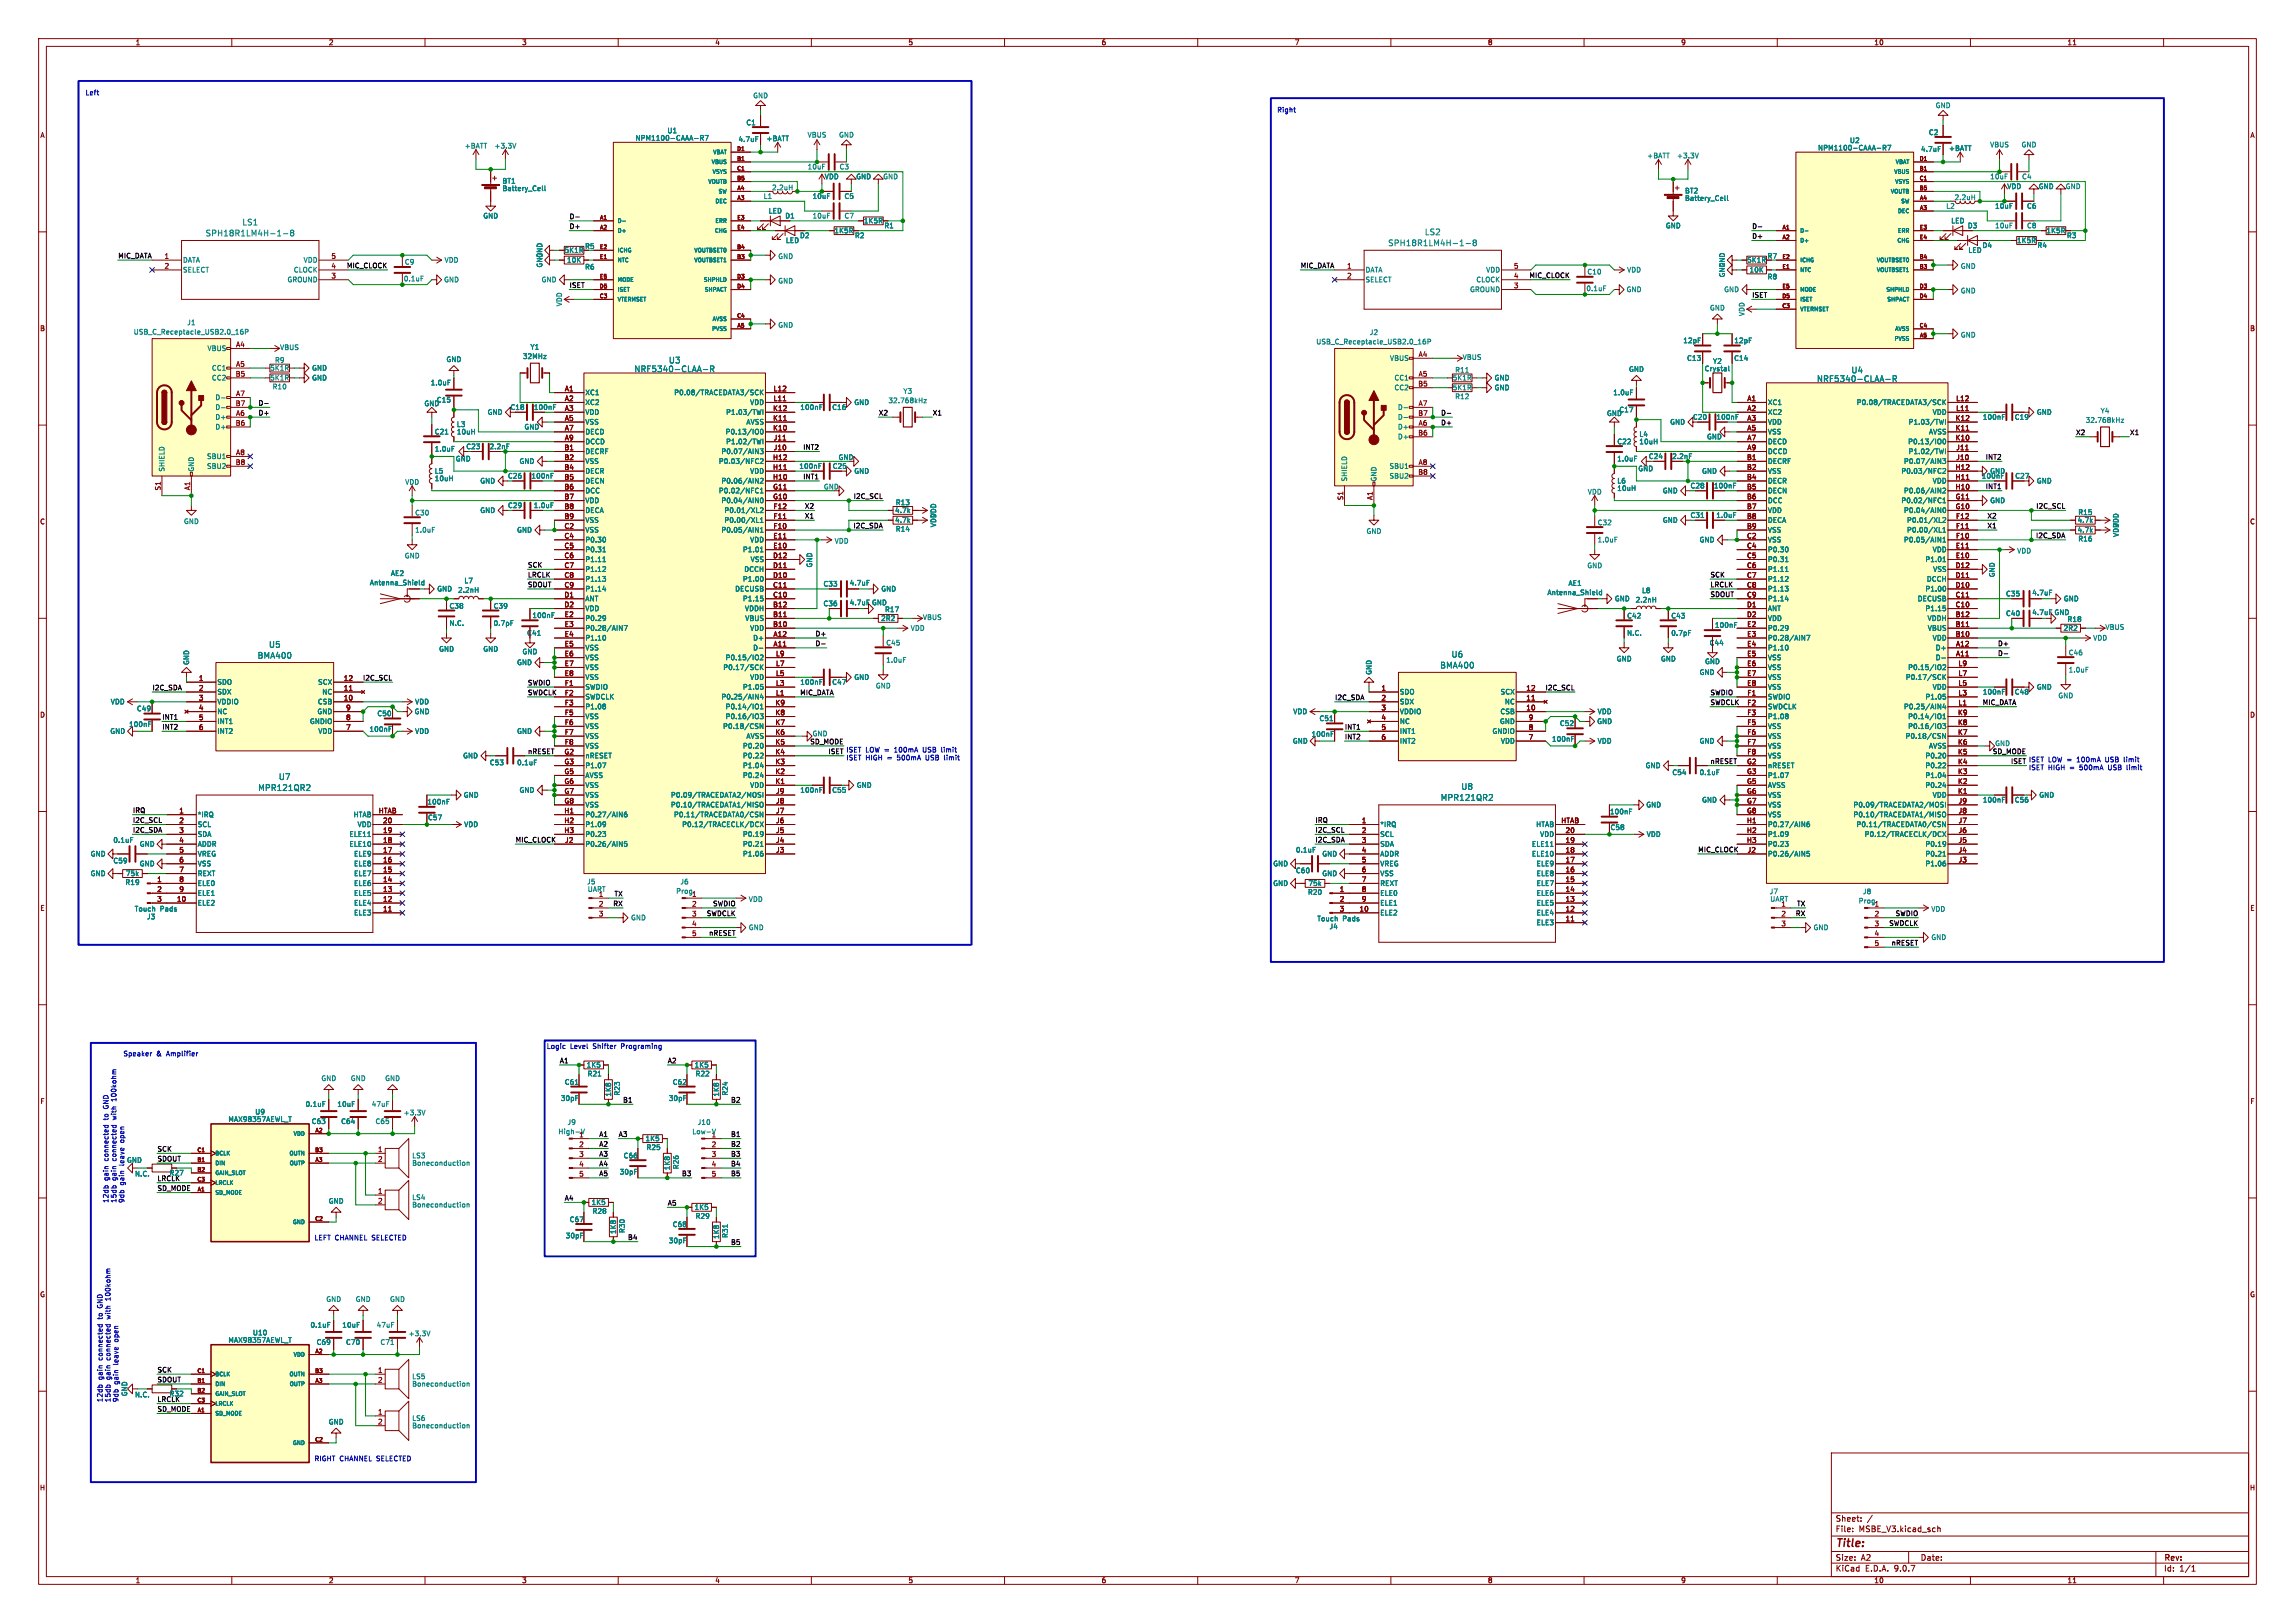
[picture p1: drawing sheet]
<svg xmlns="http://www.w3.org/2000/svg" width="594mm" height="420mm" viewBox="0 0 594 420" stroke-linecap="round" stroke-linejoin="round" font-family="sans-serif">
<defs><g id="words">
<text font-size="2.8" fill="#840000" x="475" y="400.9">Title:</text>
<g font-size="2.1" fill="#008484">
<text x="62.6" y="58.5">LS1</text>
<text x="53.1" y="61.4">SPH18R1LM4H-1-8</text>
<text x="359.2" y="63.9">SPH18R1LM4H-1-8</text>
<text x="368.7" y="61.1">LS2</text>
<text x="173" y="94.3">U3</text>
<text x="164.1" y="96.5">NRF5340-CLAA-R</text>
<text x="470.2" y="99">NRF5340-CLAA-R</text>
<text x="479.1" y="96.8">U4</text>
<text x="69.5" y="167.8">U5</text>
<text x="66.6" y="170.6">BMA400</text>
<text x="372.7" y="173.2">BMA400</text>
<text x="375.6" y="170.4">U6</text>
<text x="72.1" y="202">U7</text>
<text x="66.7" y="204.9">MPR121QR2</text>
<text x="372.8" y="207.4">MPR121QR2</text>
<text x="378.1" y="204.6">U8</text>
</g>
<g font-size="2.1" fill="#840000">
<text x="475" y="394">Sheet:</text>
<text x="475" y="396.7">File:</text>
<text x="481.1" y="396.7">MSBE_V3.kicad_sch</text>
<text x="475" y="406.9">KiCad</text>
<text x="475" y="404.1">Size:</text>
<text x="481.7" y="404.1">A2</text>
<text x="482.7" y="406.9">E.D.A.</text>
<text x="490.3" y="406.9">9.0.7</text>
<text x="497" y="404.1">Date:</text>
<text x="560" y="404.3">Rev:</text>
<text x="560" y="406.9">Id:</text>
<text x="564.1" y="406.9">1/1</text>
</g>
<g font-size="1.8" fill="#840000">
<text x="35" y="11.9">1</text>
<text x="85" y="11.9">2</text>
<text x="135" y="11.9">3</text>
<text x="185" y="11.9">4</text>
<text x="235" y="11.9">5</text>
<text x="285" y="11.9">6</text>
<text x="335" y="11.9">7</text>
<text x="385" y="11.9">8</text>
<text x="435" y="11.9">9</text>
<text x="485" y="11.9">10</text>
<text x="535" y="11.9">11</text>
<text x="10.3" y="35.9">A</text>
<text x="582.3" y="35.9">A</text>
<text x="151.3" y="64.6">R5</text>
<text x="42.5" y="67.1">1</text>
<text x="42.5" y="69.6">2</text>
<text x="85.7" y="67.1">5</text>
<text x="85.7" y="69.6">4</text>
<text x="348.5" y="69.6">1</text>
<text x="391.7" y="69.6">5</text>
<text x="457.4" y="67.2">R7</text>
<text x="85.7" y="72.1">3</text>
<text x="348.5" y="72.1">2</text>
<text x="391.7" y="72.1">4</text>
<text x="391.7" y="74.7">3</text>
<text x="10.3" y="85.9">B</text>
<text x="61" y="89.9">A4</text>
<text x="582.3" y="85.9">B</text>
<text x="61" y="95">A5</text>
<text x="367" y="92.5">A4</text>
<text x="60.9" y="97.5">B5</text>
<text x="146.1" y="101.3">A1</text>
<text x="200.1" y="101.3">L12</text>
<text x="367" y="100.1">B5</text>
<text x="367" y="97.5">A5</text>
<text x="60.9" y="105.2">B7</text>
<text x="61" y="102.6">A7</text>
<text x="61" y="107.7">A6</text>
<text x="138.1" y="106.3">100nF</text>
<text x="146.1" y="103.9">A2</text>
<text x="146.1" y="106.4">A3</text>
<text x="200" y="106.4">K12</text>
<text x="200.1" y="103.9">L11</text>
<text x="367" y="107.7">B7</text>
<text x="367" y="105.2">A7</text>
<text x="452.1" y="103.9">A1</text>
<text x="452.1" y="106.4">A2</text>
<text x="506.2" y="103.9">L12</text>
<text x="506.2" y="106.4">L11</text>
<text x="60.9" y="110.2">B6</text>
<text x="146.1" y="109">A5</text>
<text x="146.1" y="111.5">A7</text>
<text x="200" y="109">K11</text>
<text x="200" y="111.5">K10</text>
<text x="367" y="112.8">B6</text>
<text x="367" y="110.2">A6</text>
<text x="444.1" y="108.8">100nF</text>
<text x="452.1" y="109">A3</text>
<text x="452.1" y="111.5">A5</text>
<text x="506.1" y="109">K12</text>
<text x="506.1" y="111.5">K11</text>
<text x="61" y="117.9">A8</text>
<text x="126.6" y="116.4">2.2nF</text>
<text x="146" y="116.6">B1</text>
<text x="146" y="119.1">B2</text>
<text x="146.1" y="114">A9</text>
<text x="200" y="119.1">H12</text>
<text x="200.1" y="114">J11</text>
<text x="200.1" y="116.6">J10</text>
<text x="432.7" y="119">2.2nF</text>
<text x="452" y="119.1">B1</text>
<text x="452.1" y="114">A7</text>
<text x="452.1" y="116.6">A9</text>
<text x="506.1" y="114">K10</text>
<text x="506.2" y="116.6">J11</text>
<text x="506.2" y="119.1">J10</text>
<text x="60.9" y="120.4">B8</text>
<text x="137.4" y="124.1">100nF</text>
<text x="146" y="121.7">B4</text>
<text x="146" y="124.2">B5</text>
<text x="200" y="121.7">H11</text>
<text x="200" y="124.2">H10</text>
<text x="215.4" y="121.5">C25</text>
<text x="367" y="122.9">B8</text>
<text x="367" y="120.4">A8</text>
<text x="452" y="121.7">B2</text>
<text x="452" y="124.2">B4</text>
<text x="506" y="121.7">H12</text>
<text x="506" y="124.2">H11</text>
<text x="521.5" y="124.1">C27</text>
<text x="41.7" y="127" transform="rotate(-90 41.7 127)">S1</text>
<text x="49.3" y="127" transform="rotate(-90 49.3 127)">A1</text>
<text x="146" y="126.7">B6</text>
<text x="146" y="129.3">B7</text>
<text x="146" y="131.8">B8</text>
<text x="200" y="126.7">G11</text>
<text x="200" y="129.3">G10</text>
<text x="200.1" y="131.8">F12</text>
<text x="347.7" y="129.6" transform="rotate(-90 347.7 129.6)">S1</text>
<text x="355.3" y="129.5" transform="rotate(-90 355.3 129.5)">A1</text>
<text x="443.5" y="126.6">100nF</text>
<text x="452" y="126.7">B5</text>
<text x="452" y="129.3">B6</text>
<text x="452" y="131.8">B7</text>
<text x="506" y="126.7">H10</text>
<text x="506.1" y="129.3">G11</text>
<text x="506.1" y="131.8">G10</text>
<text x="10.3" y="135.9">C</text>
<text x="146" y="134.4">B9</text>
<text x="146" y="136.9">C2</text>
<text x="200.1" y="134.4">F11</text>
<text x="200.1" y="136.9">F10</text>
<text x="452" y="134.4">B8</text>
<text x="452" y="136.9">B9</text>
<text x="506.1" y="134.4">F12</text>
<text x="506.1" y="136.9">F11</text>
<text x="582.3" y="135.9">C</text>
<text x="146" y="139.4">C4</text>
<text x="146" y="142">C5</text>
<text x="200" y="139.4">E11</text>
<text x="200" y="142">E10</text>
<text x="452" y="139.4">C2</text>
<text x="452" y="142">C4</text>
<text x="506.1" y="142">E11</text>
<text x="506.1" y="139.4">F10</text>
<text x="146" y="144.5">C6</text>
<text x="146" y="147.1">C7</text>
<text x="146" y="149.6">C8</text>
<text x="200" y="144.5">D12</text>
<text x="200" y="147.1">D11</text>
<text x="200" y="149.6">D10</text>
<text x="452" y="144.5">C5</text>
<text x="452" y="147.1">C6</text>
<text x="452" y="149.6">C7</text>
<text x="506.1" y="147.1">D12</text>
<text x="506.1" y="149.6">D11</text>
<text x="506.1" y="144.5">E10</text>
<text x="95.6" y="151.7">Antenna_Shield</text>
<text x="146" y="152.1">C9</text>
<text x="146" y="154.7">D1</text>
<text x="200" y="152.1">C11</text>
<text x="200" y="154.7">C10</text>
<text x="400.4" y="154.2">Antenna_Shield</text>
<text x="452" y="152.1">C8</text>
<text x="452" y="154.7">C9</text>
<text x="506.1" y="152.1">D10</text>
<text x="506.1" y="154.7">C11</text>
<text x="146" y="157.2">D2</text>
<text x="146" y="159.8">E2</text>
<text x="200" y="157.2">B12</text>
<text x="200" y="159.8">B11</text>
<text x="452" y="157.2">D1</text>
<text x="452" y="159.8">D2</text>
<text x="506.1" y="157.2">C10</text>
<text x="506.1" y="159.8">B12</text>
<text x="146" y="162.3">E3</text>
<text x="146" y="164.8">E4</text>
<text x="146" y="167.4">E5</text>
<text x="200" y="162.3">B10</text>
<text x="200.1" y="164.8">A12</text>
<text x="200.1" y="167.4">A11</text>
<text x="452.1" y="162.3">E2</text>
<text x="452.1" y="164.8">E3</text>
<text x="452.1" y="167.4">E4</text>
<text x="506.1" y="162.3">B11</text>
<text x="506.1" y="164.8">B10</text>
<text x="506.1" y="167.4">A12</text>
<text x="146" y="169.9">E6</text>
<text x="146" y="172.5">E7</text>
<text x="200.7" y="169.9">L9</text>
<text x="200.7" y="172.5">L7</text>
<text x="452.1" y="169.9">E5</text>
<text x="452.1" y="172.5">E6</text>
<text x="506.1" y="169.9">A11</text>
<text x="506.8" y="172.5">L9</text>
<text x="51.4" y="176.3">1</text>
<text x="51.4" y="178.8">2</text>
<text x="88.9" y="176.3">12</text>
<text x="88.9" y="178.8">11</text>
<text x="146" y="175">E8</text>
<text x="146.1" y="177.5">F1</text>
<text x="200.7" y="175">L5</text>
<text x="200.7" y="177.5">L3</text>
<text x="357.4" y="178.8">1</text>
<text x="394.9" y="178.8">12</text>
<text x="452.1" y="175">E7</text>
<text x="452.1" y="177.5">E8</text>
<text x="506.8" y="175">L7</text>
<text x="506.8" y="177.5">L5</text>
<text x="10.3" y="185.9">D</text>
<text x="51.4" y="181.4">3</text>
<text x="51.4" y="183.9">4</text>
<text x="88.9" y="181.4">10</text>
<text x="89.5" y="183.9">9</text>
<text x="146.1" y="180.1">F2</text>
<text x="146.1" y="182.6">F3</text>
<text x="146.1" y="185.2">F5</text>
<text x="200.6" y="182.6">K9</text>
<text x="200.6" y="185.2">K8</text>
<text x="200.7" y="180.1">L1</text>
<text x="357.4" y="181.4">2</text>
<text x="357.4" y="183.9">3</text>
<text x="394.9" y="181.4">11</text>
<text x="394.9" y="183.9">10</text>
<text x="452.1" y="180.1">F1</text>
<text x="452.1" y="182.6">F2</text>
<text x="452.1" y="185.2">F3</text>
<text x="506.7" y="185.2">K9</text>
<text x="506.8" y="180.1">L3</text>
<text x="506.8" y="182.6">L1</text>
<text x="582.3" y="185.9">D</text>
<text x="51.4" y="186.4">5</text>
<text x="51.4" y="189">6</text>
<text x="89.5" y="186.4">8</text>
<text x="89.5" y="189">7</text>
<text x="146.1" y="187.7">F6</text>
<text x="146.1" y="190.2">F7</text>
<text x="200.6" y="187.7">K7</text>
<text x="200.6" y="190.2">K6</text>
<text x="357.4" y="186.4">4</text>
<text x="357.4" y="189">5</text>
<text x="357.4" y="191.5">6</text>
<text x="395.5" y="186.4">9</text>
<text x="395.5" y="189">8</text>
<text x="395.5" y="191.5">7</text>
<text x="452.1" y="187.7">F5</text>
<text x="452.1" y="190.2">F6</text>
<text x="506.7" y="187.7">K8</text>
<text x="506.7" y="190.2">K7</text>
<text x="146" y="195.3">G2</text>
<text x="146" y="197.9">G3</text>
<text x="146.1" y="192.8">F8</text>
<text x="200.6" y="192.8">K5</text>
<text x="200.6" y="195.3">K4</text>
<text x="200.6" y="197.9">K3</text>
<text x="452" y="197.9">G2</text>
<text x="452.1" y="192.8">F7</text>
<text x="452.1" y="195.3">F8</text>
<text x="506.7" y="192.8">K6</text>
<text x="506.7" y="195.3">K5</text>
<text x="506.7" y="197.9">K4</text>
<text x="146" y="200.4">G5</text>
<text x="146" y="202.9">G6</text>
<text x="200.6" y="200.4">K2</text>
<text x="200.6" y="202.9">K1</text>
<text x="452" y="200.4">G3</text>
<text x="452" y="202.9">G5</text>
<text x="506.7" y="200.4">K3</text>
<text x="506.7" y="202.9">K2</text>
<text x="146" y="205.5">G7</text>
<text x="146" y="208">G8</text>
<text x="200.7" y="205.5">J9</text>
<text x="200.7" y="208">J8</text>
<text x="452" y="205.5">G6</text>
<text x="452" y="208">G7</text>
<text x="506.7" y="205.5">K1</text>
<text x="506.8" y="208">J9</text>
<text x="46.3" y="210.6">1</text>
<text x="46.3" y="213.1">2</text>
<text x="46.3" y="215.6">3</text>
<text x="97.9" y="210.6">HTAB</text>
<text x="99" y="213.1">20</text>
<text x="99" y="215.6">19</text>
<text x="145.9" y="210.6">H1</text>
<text x="145.9" y="213.1">H2</text>
<text x="145.9" y="215.6">H3</text>
<text x="200.7" y="210.6">J7</text>
<text x="200.7" y="213.1">J6</text>
<text x="200.7" y="215.6">J5</text>
<text x="352.4" y="213.1">1</text>
<text x="352.4" y="215.6">2</text>
<text x="404" y="213.1">HTAB</text>
<text x="405.1" y="215.6">20</text>
<text x="452" y="213.1">H1</text>
<text x="452" y="215.6">H2</text>
<text x="452" y="210.6">G8</text>
<text x="506.8" y="210.6">J8</text>
<text x="506.8" y="213.1">J7</text>
<text x="506.8" y="215.6">J6</text>
<text x="46.3" y="218.2">4</text>
<text x="46.3" y="220.7">5</text>
<text x="99" y="218.2">18</text>
<text x="99" y="220.7">17</text>
<text x="146.1" y="218.2">J2</text>
<text x="200.7" y="218.2">J4</text>
<text x="200.7" y="220.7">J3</text>
<text x="352.4" y="218.2">3</text>
<text x="352.4" y="220.7">4</text>
<text x="405.1" y="218.2">19</text>
<text x="405.1" y="220.7">18</text>
<text x="452" y="218.2">H3</text>
<text x="452.2" y="220.7">J2</text>
<text x="506.8" y="218.2">J5</text>
<text x="506.8" y="220.7">J4</text>
<text x="46.3" y="223.3">6</text>
<text x="46.3" y="225.8">7</text>
<text x="99" y="223.3">16</text>
<text x="99" y="225.8">15</text>
<text x="352.4" y="223.3">5</text>
<text x="352.4" y="225.8">6</text>
<text x="405.1" y="223.3">17</text>
<text x="405.1" y="225.8">16</text>
<text x="506.8" y="223.3">J3</text>
<text x="40.6" y="228.3">1</text>
<text x="40.6" y="230.9">2</text>
<text x="40.6" y="233.4">3</text>
<text x="45.7" y="233.4">10</text>
<text x="46.3" y="228.3">8</text>
<text x="46.3" y="230.9">9</text>
<text x="99" y="228.3">14</text>
<text x="99" y="230.9">13</text>
<text x="99" y="233.4">12</text>
<text x="154.9" y="232.2">1</text>
<text x="346.6" y="230.9">1</text>
<text x="346.6" y="233.4">2</text>
<text x="352.4" y="228.3">7</text>
<text x="352.4" y="230.9">8</text>
<text x="352.4" y="233.4">9</text>
<text x="405.1" y="228.3">15</text>
<text x="405.1" y="230.9">14</text>
<text x="405.1" y="233.4">13</text>
<text x="10.3" y="235.9">E</text>
<text x="99" y="236">11</text>
<text x="154.9" y="234.7">2</text>
<text x="154.9" y="237.2">3</text>
<text x="179" y="234.7">2</text>
<text x="179" y="237.2">3</text>
<text x="179" y="239.8">4</text>
<text x="346.6" y="236">3</text>
<text x="351.7" y="236">10</text>
<text x="405.1" y="236">12</text>
<text x="405.1" y="238.5">11</text>
<text x="460.9" y="234.7">1</text>
<text x="460.9" y="237.2">2</text>
<text x="460.9" y="239.8">3</text>
<text x="485.1" y="237.2">2</text>
<text x="485.1" y="239.8">3</text>
<text x="582.3" y="235.9">E</text>
<text x="179" y="242.3">5</text>
<text x="485.1" y="242.3">4</text>
<text x="485.1" y="244.9">5</text>
<text x="10.3" y="285.9">F</text>
<text x="582.3" y="285.9">F</text>
<text x="97.7" y="298.2">1</text>
<text x="149.8" y="294.4">1</text>
<text x="149.8" y="296.9">2</text>
<text x="149.8" y="299.5">3</text>
<text x="184.1" y="294.4">1</text>
<text x="184.1" y="296.9">2</text>
<text x="184.1" y="299.5">3</text>
<text x="97.7" y="300.7">2</text>
<text x="149.8" y="302">4</text>
<text x="149.8" y="304.5">5</text>
<text x="184.1" y="302">4</text>
<text x="184.1" y="304.5">5</text>
<text x="97.7" y="309">1</text>
<text x="97.7" y="311.5">2</text>
<text x="10.3" y="335.9">G</text>
<text x="582.3" y="335.9">G</text>
<text x="97.7" y="355.3">1</text>
<text x="97.7" y="357.9">2</text>
<text x="97.7" y="366.1">1</text>
<text x="97.7" y="368.7">2</text>
<text x="10.2" y="385.9">H</text>
<text x="582.2" y="385.9">H</text>
<text x="35" y="409.9">1</text>
<text x="85" y="409.9">2</text>
<text x="135" y="409.9">3</text>
<text x="185" y="409.9">4</text>
<text x="235" y="409.9">5</text>
<text x="285" y="409.9">6</text>
<text x="335" y="409.9">7</text>
<text x="385" y="409.9">8</text>
<text x="435" y="409.9">9</text>
<text x="485" y="409.9">10</text>
<text x="535" y="409.9">11</text>
</g>
<g font-size="1.8" fill="#0000c2">
<text x="22" y="24.9">Left</text>
<text x="330.4" y="29.3">Right</text>
<text x="214.3" y="195.2">ISET ISET LOW =</text>
<text x="218.9" y="197">ISET HIGH</text>
<text x="229.8" y="197">=</text>
<text x="231.8" y="194.9">100mA</text>
<text x="232.5" y="197">500mA</text>
<text x="239.4" y="194.9">USB</text>
<text x="240.1" y="197">USB</text>
<text x="244.3" y="194.9">limit</text>
<text x="245.1" y="197">limit</text>
<text x="520.4" y="197.8">ISET ISET LOW =</text>
<text x="537.8" y="197.5">100mA</text>
<text x="545.4" y="197.5">USB</text>
<text x="550.4" y="197.5">limit</text>
<text x="525" y="199.5">ISET HIGH</text>
<text x="535.8" y="199.5">=</text>
<text x="538.6" y="199.5">500mA</text>
<text x="546.2" y="199.5">USB</text>
<text x="551.1" y="199.5">limit</text>
<text x="31.7" y="273.4">Speaker</text>
<text x="40.7" y="273.4">&amp;</text>
<text x="43.8" y="273.4">Amplifier</text>
<text x="141.4" y="271.6">Logic</text>
<text x="147.6" y="271.6">Level</text>
<text x="153.6" y="271.6">Shifter</text>
<text x="161.1" y="271.6">Programing</text>
<text x="28.3" y="286.4" transform="rotate(-90 28.3 286.4)">GND</text>
<text x="30.3" y="284.5" transform="rotate(-90 30.3 284.5)">100kohm</text>
<text x="28.3" y="289.5" transform="rotate(-90 28.3 289.5)">to</text>
<text x="30.3" y="289.5" transform="rotate(-90 30.3 289.5)">with</text>
<text x="32.4" y="295.4" transform="rotate(-90 32.4 295.4)">open</text>
<text x="28.3" y="305.5" transform="rotate(-90 28.3 305.5)">gain</text>
<text x="28.3" y="300.3" transform="rotate(-90 28.3 300.3)">connected</text>
<text x="30.3" y="305.5" transform="rotate(-90 30.3 305.5)">gain</text>
<text x="30.3" y="300.3" transform="rotate(-90 30.3 300.3)">connected</text>
<text x="32.4" y="301.5" transform="rotate(-90 32.4 301.5)">leave</text>
<text x="28.3" y="311.4" transform="rotate(-90 28.3 311.4)">12db</text>
<text x="30.3" y="311.4" transform="rotate(-90 30.3 311.4)">15db</text>
<text x="32.4" y="311.4" transform="rotate(-90 32.4 311.4)">9db</text>
<text x="32.4" y="306.7" transform="rotate(-90 32.4 306.7)">gain</text>
<text x="81.3" y="321.1">LEFT CHANNEL</text>
<text x="96.4" y="321.1">SELECTED</text>
<text x="26.8" y="341" transform="rotate(-90 26.8 341)">to</text>
<text x="26.8" y="338" transform="rotate(-90 26.8 338)">GND</text>
<text x="28.8" y="341" transform="rotate(-90 28.8 341)">with</text>
<text x="28.8" y="336" transform="rotate(-90 28.8 336)">100kohm</text>
<text x="30.8" y="346.9" transform="rotate(-90 30.8 346.9)">open</text>
<text x="26.8" y="351.9" transform="rotate(-90 26.8 351.9)">connected</text>
<text x="28.8" y="351.9" transform="rotate(-90 28.8 351.9)">connected</text>
<text x="30.8" y="353.1" transform="rotate(-90 30.8 353.1)">leave</text>
<text x="26.8" y="357.1" transform="rotate(-90 26.8 357.1)">gain</text>
<text x="28.8" y="357.1" transform="rotate(-90 28.8 357.1)">gain</text>
<text x="30.8" y="358.3" transform="rotate(-90 30.8 358.3)">gain</text>
<text x="26.8" y="363" transform="rotate(-90 26.8 363)">12db</text>
<text x="28.8" y="363" transform="rotate(-90 28.8 363)">15db</text>
<text x="30.8" y="363" transform="rotate(-90 30.8 363)">9db</text>
<text x="81.3" y="378.2">RIGHT CHANNEL</text>
<text x="97.6" y="378.2">SELECTED</text>
</g>
<g font-size="1.8" fill="#008484">
<text x="194.8" y="25.6">GND</text>
<text x="500.9" y="28.2">GND</text>
<text x="172.6" y="34.7">U1</text>
<text x="193" y="32.6">C1</text>
<text x="208.9" y="35.8">VBUS</text>
<text x="217" y="35.8">GND</text>
<text x="499.1" y="35.2">C2</text>
<text x="120.2" y="38.6">+BATT</text>
<text x="127.9" y="38.6">+3.3V</text>
<text x="164.4" y="36.6">NPM1100-CAAA-R7</text>
<text x="191" y="36.9">4.7uF</text>
<text x="198.3" y="36.7">+BATT</text>
<text x="426.2" y="41.2">+BATT</text>
<text x="433.9" y="41.2">+3.3V</text>
<text x="470.4" y="39.1">NPM1100-CAAA-R7</text>
<text x="478.7" y="37.2">U2</text>
<text x="497.1" y="39.5">4.7uF</text>
<text x="504.3" y="39.3">+BATT</text>
<text x="515" y="38.3">VBUS</text>
<text x="523.1" y="38.3">GND</text>
<text x="129.9" y="47.7">BT1</text>
<text x="208.9" y="44">10uF</text>
<text x="213.3" y="46.6">VDD</text>
<text x="217.2" y="44">C3</text>
<text x="221.5" y="46.6">GND</text>
<text x="228.5" y="46.6">GND</text>
<text x="515" y="46.6">10uF</text>
<text x="523.2" y="46.6">C4</text>
<text x="129.9" y="49.6">Battery_Cell</text>
<text x="197.5" y="51.7">L1</text>
<text x="199.7" y="49.4">2.2uH</text>
<text x="210.2" y="51.7">10uF</text>
<text x="218.4" y="51.7">C5</text>
<text x="436" y="50.3">BT2</text>
<text x="436" y="52.2">Battery_Cell</text>
<text x="505.8" y="52">2.2uH</text>
<text x="519.4" y="49.1">VDD</text>
<text x="527.6" y="49.1">GND</text>
<text x="534.5" y="49.1">GND</text>
<text x="125" y="56.7">GND</text>
<text x="198.8" y="55.5">LED</text>
<text x="203.1" y="56.7">D1</text>
<text x="210.2" y="56.7">10uF</text>
<text x="218.4" y="56.7">C7</text>
<text x="223.5" y="58">1K5R</text>
<text x="228.8" y="59.3">R1</text>
<text x="431" y="59.3">GND</text>
<text x="503.6" y="54.2">L2</text>
<text x="504.9" y="58">LED</text>
<text x="509.2" y="59.3">D3</text>
<text x="516.3" y="59.3">10uF</text>
<text x="516.3" y="54.2">10uF</text>
<text x="524.5" y="59.3">C8</text>
<text x="524.5" y="54.2">C6</text>
<text x="146" y="65.6">5K1R</text>
<text x="203.3" y="63.1">LED</text>
<text x="206.9" y="61.8">D2</text>
<text x="215.9" y="60.6">1K5R</text>
<text x="221.2" y="61.8">R2</text>
<text x="509.3" y="65.6">LED</text>
<text x="513" y="64.4">D4</text>
<text x="521.9" y="63.1">1K5R</text>
<text x="527.2" y="64.4">R4</text>
<text x="529.5" y="60.6">1K5R</text>
<text x="534.9" y="61.8">R3</text>
<text x="47.2" y="68.2">DATA</text>
<text x="47.2" y="70.7">SELECT</text>
<text x="75.9" y="70.7">CLOCK</text>
<text x="78.5" y="68.2">VDD</text>
<text x="104.7" y="68.7">C9</text>
<text x="114.9" y="68.2">VDD</text>
<text x="140.6" y="69.3" transform="rotate(-90 140.6 69.3)">GND</text>
<text x="140.6" y="66.8" transform="rotate(-90 140.6 66.8)">GND</text>
<text x="146.6" y="68.2">10K</text>
<text x="151.3" y="70">R6</text>
<text x="201.3" y="67.2">GND</text>
<text x="353.3" y="70.7">DATA</text>
<text x="384.5" y="70.7">VDD</text>
<text x="410.7" y="71.2">C10</text>
<text x="421" y="70.7">VDD</text>
<text x="446.6" y="69.3" transform="rotate(-90 446.6 69.3)">GND</text>
<text x="452.1" y="68.2">5K1R</text>
<text x="452.7" y="70.7">10K</text>
<text x="507.4" y="69.8">GND</text>
<text x="74.3" y="73.3">GROUND</text>
<text x="104.4" y="73">0.1uF</text>
<text x="114.8" y="73.3">GND</text>
<text x="140.1" y="73.3">GND</text>
<text x="201.3" y="73.6">GND</text>
<text x="353.3" y="73.3">SELECT</text>
<text x="380.4" y="75.8">GROUND</text>
<text x="382" y="73.3">CLOCK</text>
<text x="410.5" y="75.5">0.1uF</text>
<text x="420.9" y="75.8">GND</text>
<text x="446.1" y="75.8">GND</text>
<text x="457.4" y="72.5">R8</text>
<text x="507.4" y="76.1">GND</text>
<text x="145.6" y="79.4" transform="rotate(-90 145.6 79.4)">VDD</text>
<text x="442.5" y="80.5">GND</text>
<text x="451.7" y="81.9" transform="rotate(-90 451.7 81.9)">VDD</text>
<text x="34.5" y="86.8">USB_C_Receptacle_USB2.0_16P</text>
<text x="48.3" y="84.3">J1</text>
<text x="201.3" y="85">GND</text>
<text x="340.6" y="89.3">USB_C_Receptacle_USB2.0_16P</text>
<text x="354.4" y="86.9">J2</text>
<text x="435.6" y="89">12pF</text>
<text x="448.8" y="89">12pF</text>
<text x="507.4" y="87.5">GND</text>
<text x="53.6" y="91">VBUS</text>
<text x="71" y="94.1">R9</text>
<text x="72.4" y="90.8">VBUS</text>
<text x="115.4" y="93.9">GND</text>
<text x="135.2" y="93.1">32MHz</text>
<text x="137.2" y="90.7">Y1</text>
<text x="359.6" y="93.6">VBUS</text>
<text x="378.4" y="93.3">VBUS</text>
<text x="436.5" y="93.6">C13</text>
<text x="443.2" y="94.3">Y2</text>
<text x="448.7" y="93.6">C14</text>
<text x="54.7" y="96.1">CC1</text>
<text x="54.7" y="98.7">CC2</text>
<text x="69.8" y="98.7">5K1R</text>
<text x="69.8" y="96.1">5K1R</text>
<text x="70.4" y="100.9">R10</text>
<text x="80.7" y="96.1">GND</text>
<text x="80.7" y="98.7">GND</text>
<text x="111.4" y="99.9">1.0uF</text>
<text x="360.8" y="98.7">CC1</text>
<text x="360.8" y="101.2">CC2</text>
<text x="375.9" y="101.2">5K1R</text>
<text x="375.9" y="98.7">5K1R</text>
<text x="376.5" y="96.6">R11</text>
<text x="386.7" y="98.7">GND</text>
<text x="386.7" y="101.2">GND</text>
<text x="421.5" y="96.4">GND</text>
<text x="441.1" y="96.3">Crystal</text>
<text x="55.6" y="103.7">D-</text>
<text x="55.6" y="106.3">D-</text>
<text x="109.7" y="105.3">GND</text>
<text x="112.9" y="104.4">C15</text>
<text x="126.1" y="107.5">GND</text>
<text x="132" y="106.3">C18</text>
<text x="151.4" y="102.5">XC1</text>
<text x="151.4" y="105">XC2</text>
<text x="151.4" y="107.5">VDD</text>
<text x="174.4" y="102.5">P0.08/TRACEDATA3/SCK</text>
<text x="187.8" y="107.5">P1.03/TWI</text>
<text x="194" y="105">VDD</text>
<text x="207" y="106.3">100nF</text>
<text x="215.3" y="106.3">C16</text>
<text x="221" y="105">GND</text>
<text x="229.8" y="104.5">32.768kHz</text>
<text x="233.7" y="102.1">Y3</text>
<text x="361.7" y="106.3">D-</text>
<text x="376.5" y="103.5">R12</text>
<text x="415.8" y="107.9">GND</text>
<text x="417.4" y="102.5">1.0uF</text>
<text x="419" y="106.9">C17</text>
<text x="457.5" y="105">XC1</text>
<text x="457.5" y="107.5">XC2</text>
<text x="480.4" y="105">P0.08/TRACEDATA3/SCK</text>
<text x="500.1" y="107.5">VDD</text>
<text x="527.1" y="107.5">GND</text>
<text x="543.6" y="107.2">Y4</text>
<text x="55.6" y="108.8">D+</text>
<text x="55.6" y="111.4">D+</text>
<text x="112.4" y="112.6">C21</text>
<text x="118.1" y="112.6">10uH</text>
<text x="118.1" y="110.7">L3</text>
<text x="135.6" y="111.4">GND</text>
<text x="151.4" y="110.1">VSS</text>
<text x="151.4" y="112.6">DECD</text>
<text x="187.7" y="112.6">P0.13/IO0</text>
<text x="193.1" y="110.1">AVSS</text>
<text x="361.7" y="108.8">D-</text>
<text x="361.7" y="111.4">D+</text>
<text x="361.7" y="113.9">D+</text>
<text x="424.2" y="113.2">L4</text>
<text x="432.2" y="110.1">GND</text>
<text x="438.1" y="108.8">C20</text>
<text x="441.7" y="113.9">GND</text>
<text x="457.5" y="110.1">VDD</text>
<text x="457.5" y="112.6">VSS</text>
<text x="493.9" y="110.1">P1.03/TWI</text>
<text x="499.1" y="112.6">AVSS</text>
<text x="513.1" y="108.8">100nF</text>
<text x="521.3" y="108.8">C19</text>
<text x="539.7" y="109.6">32.768kHz</text>
<text x="53.5" y="119">SBU1</text>
<text x="112.4" y="117.1">1.0uF</text>
<text x="117.8" y="119.6">GND</text>
<text x="120.6" y="116.4">C23</text>
<text x="151.4" y="115.2">DCCD</text>
<text x="151.4" y="117.7">DECRF</text>
<text x="186.6" y="117.7">P0.07/AIN3</text>
<text x="187.8" y="115.2">P1.02/TWI</text>
<text x="216.9" y="119.2">GND</text>
<text x="418.5" y="115.2">C22</text>
<text x="418.5" y="119.6">1.0uF</text>
<text x="424.2" y="115.2">10uH</text>
<text x="426.6" y="119">C24</text>
<text x="457.5" y="115.2">DECD</text>
<text x="457.5" y="117.7">DCCD</text>
<text x="493.8" y="115.2">P0.13/IO0</text>
<text x="493.9" y="117.7">P1.02/TWI</text>
<text x="42.8" y="122.2" transform="rotate(-90 42.8 122.2)">SHIELD</text>
<text x="50.4" y="122.2" transform="rotate(-90 50.4 122.2)">GND</text>
<text x="53.5" y="121.5">SBU2</text>
<text x="104.8" y="125.6">VDD</text>
<text x="112.4" y="124.7">10uH</text>
<text x="112.4" y="122.8">L5</text>
<text x="124.2" y="125.3">GND</text>
<text x="131.4" y="124.1">C26</text>
<text x="134.3" y="120.2">GND</text>
<text x="151.4" y="120.2">VSS</text>
<text x="151.4" y="122.8">DECR</text>
<text x="151.4" y="125.3">DECN</text>
<text x="185.9" y="120.2">P0.03/NFC2</text>
<text x="186.6" y="125.3">P0.06/AIN2</text>
<text x="194" y="122.8">VDD</text>
<text x="206.8" y="121.5">100nF</text>
<text x="221" y="122.8">GND</text>
<text x="348.8" y="124.7" transform="rotate(-90 348.8 124.7)">SHIELD</text>
<text x="356.5" y="124.7" transform="rotate(-90 356.5 124.7)">GND</text>
<text x="359.5" y="121.5">SBU1</text>
<text x="359.5" y="124.1">SBU2</text>
<text x="418.5" y="125.3">L6</text>
<text x="423.9" y="122.1">GND</text>
<text x="440.4" y="122.8">GND</text>
<text x="457.5" y="120.2">DECRF</text>
<text x="457.5" y="122.8">VSS</text>
<text x="457.5" y="125.3">DECR</text>
<text x="492" y="122.8">P0.03/NFC2</text>
<text x="492.7" y="120.2">P0.07/AIN3</text>
<text x="500.1" y="125.3">VDD</text>
<text x="512.8" y="124.1">100nF</text>
<text x="515" y="122.8">GND</text>
<text x="527.1" y="125.3">GND</text>
<text x="131.4" y="131.7">C29</text>
<text x="138" y="131.7">1.0uF</text>
<text x="151.4" y="127.9">DCC</text>
<text x="151.4" y="130.4">VDD</text>
<text x="185.9" y="127.9">P0.02/NFC1</text>
<text x="186.6" y="130.4">P0.04/AIN0</text>
<text x="213.1" y="126.8">GND</text>
<text x="231.7" y="130.9">R13</text>
<text x="410.8" y="128.2">VDD</text>
<text x="418.5" y="127.2">10uH</text>
<text x="430.3" y="127.9">GND</text>
<text x="437.4" y="126.6">C28</text>
<text x="457.5" y="127.9">DECN</text>
<text x="457.5" y="130.4">DCC</text>
<text x="492" y="130.4">P0.02/NFC1</text>
<text x="492.7" y="127.9">P0.06/AIN2</text>
<text x="515" y="130.4">GND</text>
<text x="47.5" y="135.8">GND</text>
<text x="107.3" y="133.6">C30</text>
<text x="124.2" y="132.9">GND</text>
<text x="151.4" y="132.9">DECA</text>
<text x="151.4" y="135.5">VSS</text>
<text x="187.4" y="132.9">P0.01/XL2</text>
<text x="187.4" y="135.5">P0.00/XL1</text>
<text x="231.6" y="132.9">4.7k</text>
<text x="231.6" y="135.5">4.7k</text>
<text x="231.7" y="137.8">R14</text>
<text x="242.5" y="136.5" transform="rotate(-90 242.5 136.5)">VDD</text>
<text x="242.5" y="134" transform="rotate(-90 242.5 134)">VDD</text>
<text x="413.4" y="136.1">C32</text>
<text x="430.3" y="135.5">GND</text>
<text x="437.4" y="134.2">C31</text>
<text x="444.1" y="134.2">1.0uF</text>
<text x="457.5" y="132.9">VDD</text>
<text x="457.5" y="135.5">DECA</text>
<text x="492.7" y="132.9">P0.04/AIN0</text>
<text x="493.5" y="135.5">P0.01/XL2</text>
<text x="537.6" y="135.5">4.7k</text>
<text x="537.8" y="133.5">R15</text>
<text x="548.6" y="136.5" transform="rotate(-90 548.6 136.5)">VDD</text>
<text x="107.3" y="138">1.0uF</text>
<text x="133.7" y="138">GND</text>
<text x="151.4" y="138">VSS</text>
<text x="151.4" y="140.6">P0.30</text>
<text x="151.4" y="143.1">P0.31</text>
<text x="186.6" y="138">P0.05/AIN1</text>
<text x="192.2" y="143.1">P1.01</text>
<text x="194" y="140.6">VDD</text>
<text x="215.9" y="140.9">VDD</text>
<text x="353.6" y="138.3">GND</text>
<text x="413.4" y="140.6">1.0uF</text>
<text x="439.8" y="140.6">GND</text>
<text x="457.5" y="138">VSS</text>
<text x="457.5" y="140.6">VSS</text>
<text x="457.5" y="143.1">P0.30</text>
<text x="492.7" y="140.6">P0.05/AIN1</text>
<text x="493.5" y="138">P0.00/XL1</text>
<text x="500.1" y="143.1">VDD</text>
<text x="522" y="143.4">VDD</text>
<text x="537.6" y="138">4.7k</text>
<text x="537.8" y="140.3">R16</text>
<text x="548.6" y="139.1" transform="rotate(-90 548.6 139.1)">VDD</text>
<text x="101" y="149.2">AE2</text>
<text x="104.6" y="144.7">GND</text>
<text x="151.4" y="145.6">P1.11</text>
<text x="151.4" y="148.2">P1.12</text>
<text x="192.5" y="148.2">DCCH</text>
<text x="194.2" y="145.6">VSS</text>
<text x="210.4" y="147" transform="rotate(-90 210.4 147)">GND</text>
<text x="410.7" y="147.2">GND</text>
<text x="457.5" y="145.6">P0.31</text>
<text x="457.5" y="148.2">P1.11</text>
<text x="498.2" y="145.6">P1.01</text>
<text x="500.2" y="148.2">VSS</text>
<text x="516.5" y="149.5" transform="rotate(-90 516.5 149.5)">GND</text>
<text x="113" y="153.3">GND</text>
<text x="118.4" y="153.6">2.2nH</text>
<text x="120.1" y="151.2">L7</text>
<text x="151.4" y="150.7">P1.13</text>
<text x="151.4" y="153.3">P1.14</text>
<text x="151.4" y="155.8">ANT</text>
<text x="190.2" y="153.3">DECUSB</text>
<text x="192.2" y="150.7">P1.00</text>
<text x="192.2" y="155.8">P1.15</text>
<text x="213" y="152">C33</text>
<text x="219.8" y="151.7">4.7uF</text>
<text x="228" y="153.3">GND</text>
<text x="405.8" y="151.8">AE1</text>
<text x="417.8" y="155.8">GND</text>
<text x="424.9" y="153.7">L8</text>
<text x="457.5" y="150.7">P1.12</text>
<text x="457.5" y="153.3">P1.13</text>
<text x="457.5" y="155.8">P1.14</text>
<text x="496.2" y="155.8">DECUSB</text>
<text x="498.2" y="153.3">P1.00</text>
<text x="498.6" y="150.7">DCCH</text>
<text x="519.1" y="154.5">C35</text>
<text x="525.9" y="154.3">4.7uF</text>
<text x="534" y="155.8">GND</text>
<text x="116.2" y="157.7">C38</text>
<text x="127.6" y="157.7">C39</text>
<text x="137.7" y="160.1">100nF</text>
<text x="151.4" y="158.3">VDD</text>
<text x="151.4" y="160.9">P0.29</text>
<text x="192.7" y="158.3">VDDH</text>
<text x="192.8" y="160.9">VBUS</text>
<text x="213" y="157.1">C36</text>
<text x="219.8" y="156.8">4.7uF GND</text>
<text x="227.9" y="160.9">2R2</text>
<text x="228.9" y="158.6">R17</text>
<text x="238.7" y="160.6">VBUS</text>
<text x="421" y="160.2">C42</text>
<text x="423.2" y="156.1">2.2nH</text>
<text x="432.4" y="160.2">C43</text>
<text x="457.5" y="158.3">ANT</text>
<text x="457.5" y="160.9">VDD</text>
<text x="498.2" y="158.3">P1.15</text>
<text x="498.8" y="160.9">VDDH</text>
<text x="519.1" y="159.6">C40</text>
<text x="525.9" y="159.4">4.7uF GND</text>
<text x="535" y="161.1">R18</text>
<text x="116.2" y="162.2">N.C.</text>
<text x="127.6" y="162.2">0.7pF</text>
<text x="136.3" y="164.7">C41</text>
<text x="151.4" y="163.4">P0.28/AIN7</text>
<text x="151.4" y="166">P1.10</text>
<text x="194" y="163.4">VDD</text>
<text x="194.8" y="166">D+</text>
<text x="229.2" y="167.2">C45</text>
<text x="235.6" y="163.4">VDD</text>
<text x="421" y="164.7">N.C.</text>
<text x="432.4" y="164.7">0.7pF</text>
<text x="442.4" y="167.2">C44</text>
<text x="443.8" y="162.7">100nF</text>
<text x="457.5" y="163.4">P0.29</text>
<text x="457.5" y="166">P0.28/AIN7</text>
<text x="498.8" y="163.4">VBUS</text>
<text x="500.1" y="166">VDD</text>
<text x="534" y="163.4">2R2</text>
<text x="541.7" y="166">VDD</text>
<text x="544.8" y="163.2">VBUS</text>
<text x="49.1" y="172.2" transform="rotate(-90 49.1 172.2)">GND</text>
<text x="113.5" y="168.8">GND</text>
<text x="125" y="168.8">GND</text>
<text x="133.7" y="172.3">GND</text>
<text x="135.1" y="169.5">GND</text>
<text x="151.4" y="168.5">VSS</text>
<text x="151.4" y="171">VSS</text>
<text x="151.4" y="173.6">VSS</text>
<text x="187.1" y="173.6">P0.17/SCK</text>
<text x="187.7" y="171">P0.15/IO2</text>
<text x="194.8" y="168.5">D-</text>
<text x="229.2" y="171.7">1.0uF</text>
<text x="418.3" y="171.4">GND</text>
<text x="429.8" y="171.4">GND</text>
<text x="441.2" y="172.1">GND</text>
<text x="457.5" y="168.5">P1.10</text>
<text x="457.5" y="171">VSS</text>
<text x="457.5" y="173.6">VSS</text>
<text x="493.8" y="173.6">P0.15/IO2</text>
<text x="500.9" y="168.5">D+</text>
<text x="500.9" y="171">D-</text>
<text x="535.3" y="169.8">C46</text>
<text x="56.1" y="177.4">SDO</text>
<text x="56.1" y="179.9">SDX</text>
<text x="82.2" y="177.4">SCX</text>
<text x="83.3" y="179.9">NC</text>
<text x="151.4" y="176.1">VSS</text>
<text x="151.4" y="178.7">SWDIO</text>
<text x="192.2" y="178.7">P1.05</text>
<text x="194" y="176.1">VDD</text>
<text x="207" y="177.4">100nF</text>
<text x="215.3" y="177.4">C47</text>
<text x="221" y="176.1">GND</text>
<text x="226.6" y="178.4">GND</text>
<text x="355.2" y="174.7" transform="rotate(-90 355.2 174.7)">GND</text>
<text x="362.2" y="179.9">SDO</text>
<text x="388.3" y="179.9">SCX</text>
<text x="439.8" y="174.9">GND</text>
<text x="457.5" y="176.1">VSS</text>
<text x="457.5" y="178.7">VSS</text>
<text x="493.1" y="176.1">P0.17/SCK</text>
<text x="500.1" y="178.7">VDD</text>
<text x="513.1" y="179.9">100nF</text>
<text x="521.3" y="179.9">C48</text>
<text x="527.1" y="178.7">GND</text>
<text x="535.3" y="174.2">1.0uF</text>
<text x="28.5" y="182.5">VDD</text>
<text x="35.3" y="184.3">C49</text>
<text x="56.1" y="182.5">VDDIO</text>
<text x="56.1" y="185">NC</text>
<text x="82" y="185">GND</text>
<text x="82.2" y="182.5">CSB</text>
<text x="97.5" y="185.5">C50</text>
<text x="107.2" y="185">GND</text>
<text x="107.3" y="182.5">VDD</text>
<text x="151.4" y="181.2">SWDCLK</text>
<text x="151.4" y="183.7">P1.08</text>
<text x="186.6" y="181.2">P0.25/AIN4</text>
<text x="187.7" y="183.7">P0.14/IO1</text>
<text x="334.6" y="185">VDD</text>
<text x="362.2" y="182.5">SDX</text>
<text x="362.2" y="185">VDDIO</text>
<text x="388.2" y="185">CSB</text>
<text x="389.4" y="182.5">NC</text>
<text x="413.4" y="185">VDD</text>
<text x="457.5" y="181.2">SWDIO</text>
<text x="457.5" y="183.7">SWDCLK</text>
<text x="492.7" y="183.7">P0.25/AIN4</text>
<text x="498.2" y="181.2">P1.05</text>
<text x="532.6" y="180.9">GND</text>
<text x="28.4" y="190.1">GND</text>
<text x="33.3" y="188.3">100nF</text>
<text x="56.1" y="187.6">INT1</text>
<text x="56.1" y="190.1">INT2</text>
<text x="80.1" y="187.6">GNDIO</text>
<text x="82.3" y="190.1">VDD</text>
<text x="95.5" y="189.6">100nF</text>
<text x="107.3" y="190.1">VDD</text>
<text x="133.7" y="190.1">GND</text>
<text x="151.4" y="186.3">VSS</text>
<text x="151.4" y="188.8">VSS</text>
<text x="151.4" y="191.4">VSS</text>
<text x="187" y="188.8">P0.18/CSN</text>
<text x="187.7" y="186.3">P0.16/IO3</text>
<text x="193.1" y="191.4">AVSS</text>
<text x="339.4" y="190.9">100nF</text>
<text x="341.4" y="186.8">C51</text>
<text x="362.2" y="187.6">NC</text>
<text x="362.2" y="190.1">INT1</text>
<text x="386.2" y="190.1">GNDIO</text>
<text x="388.1" y="187.6">GND</text>
<text x="403.6" y="188.1">C52</text>
<text x="413.3" y="187.6">GND</text>
<text x="457.5" y="186.3">P1.08</text>
<text x="457.5" y="188.8">VSS</text>
<text x="457.5" y="191.4">VSS</text>
<text x="493.1" y="191.4">P0.18/CSN</text>
<text x="493.8" y="186.3">P0.14/IO1</text>
<text x="493.8" y="188.8">P0.16/IO3</text>
<text x="119.7" y="196.4">GND</text>
<text x="151.4" y="193.9">VSS</text>
<text x="151.4" y="196.4">nRESET</text>
<text x="192.2" y="193.9">P0.20</text>
<text x="192.2" y="196.4">P0.22</text>
<text x="334.5" y="192.6">GND</text>
<text x="362.2" y="192.6">INT2</text>
<text x="388.3" y="192.6">VDD</text>
<text x="401.6" y="192.1">100nF</text>
<text x="413.4" y="192.6">VDD</text>
<text x="439.8" y="192.6">GND</text>
<text x="457.5" y="193.9">VSS</text>
<text x="457.5" y="196.4">VSS</text>
<text x="498.2" y="196.4">P0.20</text>
<text x="499.1" y="193.9">AVSS</text>
<text x="126.7" y="198.2">C53</text>
<text x="133.7" y="198.2">0.1uF</text>
<text x="151.4" y="199">P1.07</text>
<text x="151.4" y="201.5">AVSS</text>
<text x="192.2" y="199">P1.04</text>
<text x="192.2" y="201.5">P0.24</text>
<text x="425.8" y="199">GND</text>
<text x="432.7" y="200.8">C54</text>
<text x="439.8" y="200.8">0.1uF</text>
<text x="457.5" y="199">nRESET</text>
<text x="457.5" y="201.5">P1.07</text>
<text x="498.2" y="199">P0.22</text>
<text x="498.2" y="201.5">P1.04</text>
<text x="110.5" y="208.4">100nF</text>
<text x="119.9" y="206.6">GND</text>
<text x="134.3" y="205.3">GND</text>
<text x="151.4" y="204.1">VSS</text>
<text x="151.4" y="206.6">VSS</text>
<text x="151.4" y="209.1">VSS</text>
<text x="173.5" y="206.6">P0.09/TRACEDATA2/MOSI</text>
<text x="173.5" y="209.1">P0.10/TRACEDATA1/MISO</text>
<text x="194" y="204.1">VDD</text>
<text x="207" y="205.3">100nF</text>
<text x="215.3" y="205.3">C55</text>
<text x="221.6" y="204.1">GND</text>
<text x="426" y="209.1">GND</text>
<text x="440.4" y="207.9">GND</text>
<text x="457.5" y="204.1">AVSS</text>
<text x="457.5" y="206.6">VSS</text>
<text x="457.5" y="209.1">VSS</text>
<text x="479.6" y="209.1">P0.09/TRACEDATA2/MOSI</text>
<text x="498.2" y="204.1">P0.24</text>
<text x="500.1" y="206.6">VDD</text>
<text x="513.1" y="207.9">100nF</text>
<text x="521.3" y="207.9">C56</text>
<text x="527.7" y="206.6">GND</text>
<text x="51.1" y="211.7">*IRQ</text>
<text x="51.1" y="214.2">SCL</text>
<text x="91.4" y="211.7">HTAB</text>
<text x="92.4" y="214.2">VDD</text>
<text x="110.7" y="212.4">C57</text>
<text x="120" y="214.2">VDD</text>
<text x="151.4" y="211.7">P0.27/AIN6</text>
<text x="151.4" y="214.2">P1.09</text>
<text x="174.3" y="211.7">P0.11/TRACEDATA0/CSN</text>
<text x="176.4" y="214.2">P0.12/TRACECLK/DCX</text>
<text x="357.1" y="214.2">*IRQ</text>
<text x="397.5" y="214.2">HTAB</text>
<text x="416.6" y="210.9">100nF</text>
<text x="416.7" y="215">C58</text>
<text x="457.5" y="211.7">VSS</text>
<text x="457.5" y="214.2">P0.27/AIN6</text>
<text x="479.6" y="211.7">P0.10/TRACEDATA1/MISO</text>
<text x="480.4" y="214.2">P0.11/TRACEDATA0/CSN</text>
<text x="23.3" y="221.8">GND</text>
<text x="29.2" y="218.3">0.1uF</text>
<text x="36" y="219.3">GND</text>
<text x="51.1" y="216.8">SDA</text>
<text x="51.1" y="219.3">ADDR</text>
<text x="51.1" y="221.8">VREG</text>
<text x="90.3" y="216.8">ELE11</text>
<text x="90.3" y="219.3">ELE10</text>
<text x="91.5" y="221.8">ELE9</text>
<text x="151.4" y="216.8">P0.23</text>
<text x="151.4" y="219.3">P0.26/AIN5</text>
<text x="192.2" y="216.8">P0.19</text>
<text x="192.2" y="219.3">P0.21</text>
<text x="192.2" y="221.8">P1.06</text>
<text x="335.3" y="220.8">0.1uF</text>
<text x="342.1" y="221.8">GND</text>
<text x="357.1" y="216.8">SCL</text>
<text x="357.1" y="219.3">SDA</text>
<text x="357.1" y="221.8">ADDR</text>
<text x="396.4" y="219.3">ELE11</text>
<text x="396.4" y="221.8">ELE10</text>
<text x="398.5" y="216.8">VDD</text>
<text x="426.1" y="216.8">VDD</text>
<text x="457.5" y="216.8">P1.09</text>
<text x="457.5" y="219.3">P0.23</text>
<text x="457.5" y="221.8">P0.26/AIN5</text>
<text x="482.5" y="216.8">P0.12/TRACECLK/DCX</text>
<text x="498.2" y="219.3">P0.19</text>
<text x="498.2" y="221.8">P0.21</text>
<text x="23.3" y="226.9">GND</text>
<text x="29.2" y="223.6">C59</text>
<text x="32.5" y="226.9">75k</text>
<text x="36" y="224.4">GND</text>
<text x="51.1" y="224.4">VSS</text>
<text x="51.1" y="226.9">REXT</text>
<text x="91.5" y="224.4">ELE8</text>
<text x="91.5" y="226.9">ELE7</text>
<text x="329.4" y="224.4">GND</text>
<text x="335.3" y="226.2">C60</text>
<text x="342.1" y="226.9">GND</text>
<text x="357.1" y="224.4">VREG</text>
<text x="357.1" y="226.9">VSS</text>
<text x="397.6" y="224.4">ELE9</text>
<text x="397.6" y="226.9">ELE8</text>
<text x="498.2" y="224.4">P1.06</text>
<text x="32.3" y="229.2">R19</text>
<text x="51.1" y="229.5">ELE0</text>
<text x="51.1" y="232">ELE1</text>
<text x="91.5" y="229.5">ELE6</text>
<text x="91.5" y="232">ELE5</text>
<text x="151.8" y="229.1">J5</text>
<text x="152" y="231">UART</text>
<text x="174.9" y="231.5">Prog</text>
<text x="176" y="229.1">J6</text>
<text x="179" y="232.2">1</text>
<text x="193.7" y="233.6">VDD</text>
<text x="329.4" y="229.5">GND</text>
<text x="338.4" y="231.7">R20</text>
<text x="338.5" y="229.5">75k</text>
<text x="357.1" y="229.5">REXT</text>
<text x="357.1" y="232">ELE0</text>
<text x="397.6" y="229.5">ELE7</text>
<text x="397.6" y="232">ELE6</text>
<text x="457.9" y="231.6">J7</text>
<text x="458.1" y="233.5">UART</text>
<text x="482" y="231.6">J8</text>
<text x="34.8" y="236.1">Touch</text>
<text x="37.9" y="238.1">J3</text>
<text x="41.4" y="236.1">Pads</text>
<text x="51.1" y="234.5">ELE2</text>
<text x="91.5" y="234.5">ELE4</text>
<text x="91.5" y="237.1">ELE3</text>
<text x="163.2" y="238.4">GND</text>
<text x="340.8" y="238.6">Touch</text>
<text x="347.5" y="238.6">Pads</text>
<text x="357.1" y="234.5">ELE1</text>
<text x="357.1" y="237.1">ELE2</text>
<text x="397.6" y="234.5">ELE5</text>
<text x="397.6" y="237.1">ELE4</text>
<text x="397.6" y="239.6">ELE3</text>
<text x="481" y="234">Prog</text>
<text x="485.1" y="234.7">1</text>
<text x="499.8" y="236.1">VDD</text>
<text x="193.7" y="240.9">GND</text>
<text x="344" y="240.6">J4</text>
<text x="469.3" y="240.9">GND</text>
<text x="499.8" y="243.4">GND</text>
<text x="83.1" y="279.9">GND</text>
<text x="90.7" y="279.9">GND</text>
<text x="99.6" y="279.9">GND</text>
<text x="146.1" y="280.9">C61</text>
<text x="151.7" y="276.5">1K5</text>
<text x="152" y="278.7">R21</text>
<text x="174" y="280.9">C62</text>
<text x="179.7" y="276.5">1K5</text>
<text x="179.9" y="278.7">R22</text>
<text x="79" y="286.6">0.1uF</text>
<text x="87.2" y="286.6">10uF</text>
<text x="96.1" y="286.6">47uF</text>
<text x="145" y="285.1">30pF</text>
<text x="158.3" y="283.9" transform="rotate(-90 158.3 283.9)">1K8</text>
<text x="160.6" y="283.6" transform="rotate(-90 160.6 283.6)">R23</text>
<text x="173" y="285.1">30pF</text>
<text x="186.3" y="283.9" transform="rotate(-90 186.3 283.9)">1K8</text>
<text x="188.6" y="283.6" transform="rotate(-90 188.6 283.6)">R24</text>
<text x="59" y="290.5">MAX98357AEWL_T</text>
<text x="65.9" y="288.6">U9</text>
<text x="80.6" y="291.1">C63</text>
<text x="88.2" y="291.1">C64</text>
<text x="97.1" y="291.1">C65</text>
<text x="104.4" y="288.8">+3.3V</text>
<text x="144.4" y="293.7">High-V</text>
<text x="146.8" y="291.3">J9</text>
<text x="179.1" y="293.7">Low-V</text>
<text x="180.5" y="291.3">J10</text>
<text x="106.6" y="299.9">LS3</text>
<text x="161.3" y="299.9">C66</text>
<text x="167" y="295.5">1K5</text>
<text x="167.2" y="297.8">R25</text>
<text x="32.7" y="301.1">GND</text>
<text x="34.8" y="304.6">N.C.</text>
<text x="43.8" y="304.4">R27</text>
<text x="106.6" y="301.9">Boneconduction</text>
<text x="160.3" y="304.1">30pF</text>
<text x="173.6" y="302.9" transform="rotate(-90 173.6 302.9)">1K8</text>
<text x="175.9" y="302.7" transform="rotate(-90 175.9 302.7)">R26</text>
<text x="85" y="311.7">GND</text>
<text x="106.6" y="310.7">LS4</text>
<text x="106.6" y="312.7">Boneconduction</text>
<text x="147.3" y="316.5">C67</text>
<text x="153" y="312">1K5</text>
<text x="153.2" y="314.3">R28</text>
<text x="174" y="317.7">C68</text>
<text x="179.7" y="313.3">1K5</text>
<text x="179.9" y="315.6">R29</text>
<text x="146.3" y="320.6">30pF</text>
<text x="159.6" y="319.4" transform="rotate(-90 159.6 319.4)">1K8</text>
<text x="161.9" y="319.2" transform="rotate(-90 161.9 319.2)">R30</text>
<text x="173" y="321.9">30pF</text>
<text x="186.3" y="320.7" transform="rotate(-90 186.3 320.7)">1K8</text>
<text x="188.6" y="320.5" transform="rotate(-90 188.6 320.5)">R31</text>
<text x="84.3" y="337.1">GND</text>
<text x="91.9" y="337.1">GND</text>
<text x="100.8" y="337.1">GND</text>
<text x="59" y="347.7">MAX98357AEWL_T</text>
<text x="65.3" y="345.8">U10</text>
<text x="80.3" y="343.8">0.1uF</text>
<text x="88.5" y="343.8">10uF</text>
<text x="97.4" y="343.8">47uF</text>
<text x="105.6" y="346">+3.3V</text>
<text x="81.8" y="348.2">C69</text>
<text x="89.4" y="348.2">C70</text>
<text x="98.3" y="348.2">C71</text>
<text x="106.6" y="357.1">LS5</text>
<text x="106.6" y="359">Boneconduction</text>
<text x="33.1" y="361.4" transform="rotate(-90 33.1 361.4)">GND</text>
<text x="34.8" y="361.8">N.C.</text>
<text x="43.8" y="361.5">R32</text>
<text x="85" y="368.8">GND</text>
<text x="106.6" y="367.9">LS6</text>
<text x="106.6" y="369.8">Boneconduction</text>
</g>
<g font-size="1.8">
<text x="147.3" y="59.3">D+</text>
<text x="147.3" y="56.8">D-</text>
<text x="453.4" y="59.3">D-</text>
<text x="453.4" y="61.9">D+</text>
<text x="30.5" y="67">MIC_DATA</text>
<text x="89.7" y="69.5">MIC_CLOCK</text>
<text x="336.5" y="69.5">MIC_DATA</text>
<text x="147.3" y="74.6">ISET</text>
<text x="395.7" y="72">MIC_CLOCK</text>
<text x="453.4" y="77.1">ISET</text>
<text x="66.8" y="107.6">D+</text>
<text x="66.8" y="105.1">D-</text>
<text x="227.3" y="107.6">X2</text>
<text x="241.3" y="107.6">X1</text>
<text x="372.9" y="107.6">D-</text>
<text x="372.9" y="110.1">D+</text>
<text x="537.2" y="112.7">X2</text>
<text x="551.2" y="112.7">X1</text>
<text x="207.8" y="116.5">INT2</text>
<text x="513.8" y="119">INT2</text>
<text x="207.8" y="124.1">INT1</text>
<text x="208.2" y="131.7">X2</text>
<text x="220.8" y="129.2">I2C_SCL</text>
<text x="513.8" y="126.7">INT1</text>
<text x="526.9" y="131.7">I2C_SCL</text>
<text x="208.2" y="134.3">X1</text>
<text x="220.8" y="136.8">I2C_SDA</text>
<text x="514.3" y="136.8">X1</text>
<text x="514.3" y="134.3">X2</text>
<text x="526.8" y="139.4">I2C_SDA</text>
<text x="136.5" y="147">SCK</text>
<text x="136.5" y="149.5">LRCLK</text>
<text x="442.6" y="149.5">SCK</text>
<text x="136.5" y="152.1">SDOUT</text>
<text x="442.6" y="152.1">LRCLK</text>
<text x="442.6" y="154.6">SDOUT</text>
<text x="210.9" y="164.8">D+</text>
<text x="210.9" y="167.3">D-</text>
<text x="517" y="167.3">D+</text>
<text x="517" y="169.8">D-</text>
<text x="39.4" y="178.7">I2C_SDA</text>
<text x="93.8" y="176.2">I2C_SCL</text>
<text x="136.5" y="180">SWDCLK</text>
<text x="136.5" y="177.5">SWDIO</text>
<text x="207" y="180">MIC_DATA</text>
<text x="399.9" y="178.7">I2C_SCL</text>
<text x="442.6" y="180">SWDIO</text>
<text x="345.4" y="181.3">I2C_SDA</text>
<text x="442.6" y="182.5">SWDCLK</text>
<text x="513.1" y="182.5">MIC_DATA</text>
<text x="41.9" y="186.3">INT1</text>
<text x="41.9" y="188.9">INT2</text>
<text x="210.2" y="190.7">GND</text>
<text x="348" y="188.9">INT1</text>
<text x="348" y="191.4">INT2</text>
<text x="136.5" y="195.2">nRESET</text>
<text x="209.6" y="192.7">SD_MODE</text>
<text x="442.6" y="197.8">nRESET</text>
<text x="515.7" y="195.2">SD_MODE</text>
<text x="516.3" y="193.3">GND</text>
<text x="34.3" y="215.6">I2C_SDA</text>
<text x="34.3" y="213">I2C_SCL</text>
<text x="34.3" y="210.5">IRQ</text>
<text x="340.4" y="215.6">I2C_SCL</text>
<text x="340.4" y="213">IRQ</text>
<text x="133.3" y="218.1">MIC_CLOCK</text>
<text x="340.4" y="218.1">I2C_SDA</text>
<text x="439.4" y="220.6">MIC_CLOCK</text>
<text x="158.9" y="232.1">TX</text>
<text x="158.6" y="234.6">RX</text>
<text x="182.8" y="237.1">SWDCLK</text>
<text x="184.4" y="234.6">SWDIO</text>
<text x="464.7" y="237.1">RX</text>
<text x="465" y="234.6">TX</text>
<text x="488.9" y="239.7">SWDCLK</text>
<text x="490.5" y="237.1">SWDIO</text>
<text x="183.4" y="242.2">nRESET</text>
<text x="489.5" y="244.8">nRESET</text>
<text x="144.8" y="275.2">A1</text>
<text x="172.7" y="275.2">A2</text>
<text x="161.1" y="285.4">B1</text>
<text x="189.1" y="285.4">B2</text>
<text x="40.6" y="298.1">SCK</text>
<text x="155" y="294.3">A1</text>
<text x="155" y="299.4">A3</text>
<text x="155" y="296.8">A2</text>
<text x="160" y="294.3">A3</text>
<text x="189.1" y="299.4">B3</text>
<text x="189.1" y="294.3">B1</text>
<text x="189.1" y="296.8">B2</text>
<text x="40.6" y="300.6">SDOUT</text>
<text x="40.6" y="305.7">LRCLK</text>
<text x="155" y="304.5">A5</text>
<text x="155" y="301.9">A4</text>
<text x="176.4" y="304.5">B3</text>
<text x="189.1" y="301.9">B4</text>
<text x="189.1" y="304.5">B5</text>
<text x="40.6" y="308.3">SD_MODE</text>
<text x="146" y="310.8">A4</text>
<text x="172.7" y="312.1">A5</text>
<text x="162.4" y="321">B4</text>
<text x="189.1" y="322.2">B5</text>
<text x="40.6" y="355.3">SCK</text>
<text x="40.6" y="357.8">SDOUT</text>
<text x="40.6" y="365.4">SD_MODE</text>
<text x="40.6" y="362.9">LRCLK</text>
</g>
<g font-size="1.4" fill="#008484">
<text x="184.4" y="40.1">VBAT</text>
<text x="183.2" y="47.7">VOUTB</text>
<text x="184" y="42.6">VBUS</text>
<text x="184.3" y="45.2">VSYS</text>
<text x="490.1" y="45.2">VBUS</text>
<text x="490.4" y="47.7">VSYS</text>
<text x="490.5" y="42.6">VBAT</text>
<text x="185" y="52.8">DEC</text>
<text x="185.8" y="50.3">SW</text>
<text x="489.2" y="50.3">VOUTB</text>
<text x="491.9" y="52.8">SW</text>
<text x="159.8" y="57.9">D-</text>
<text x="185" y="57.9">ERR</text>
<text x="491.1" y="55.3">DEC</text>
<text x="159.8" y="60.4">D+</text>
<text x="159.8" y="65.5">ICHG</text>
<text x="179.5" y="65.5">VOUTBSET0</text>
<text x="184.9" y="60.4">CHG</text>
<text x="465.8" y="60.4">D-</text>
<text x="465.8" y="63">D+</text>
<text x="490.9" y="63">CHG</text>
<text x="491.1" y="60.4">ERR</text>
<text x="159.8" y="68">NTC</text>
<text x="179.5" y="68">VOUTBSET1</text>
<text x="465.8" y="68">ICHG</text>
<text x="465.8" y="70.6">NTC</text>
<text x="485.6" y="68">VOUTBSET0</text>
<text x="485.6" y="70.6">VOUTBSET1</text>
<text x="159.8" y="73.1">MODE</text>
<text x="159.8" y="75.7">ISET</text>
<text x="182" y="73.1">SHPHLD</text>
<text x="182.3" y="75.7">SHPACT</text>
<text x="465.8" y="75.7">MODE</text>
<text x="488.1" y="75.7">SHPHLD</text>
<text x="159.8" y="78.2">VTERMSET</text>
<text x="184.3" y="83.3">AVSS</text>
<text x="465.8" y="78.2">ISET</text>
<text x="465.8" y="80.7">VTERMSET</text>
<text x="488.3" y="78.2">SHPACT</text>
<text x="184.1" y="85.8">PVSS</text>
<text x="490.2" y="88.4">PVSS</text>
<text x="490.4" y="85.8">AVSS</text>
<text x="55.6" y="299.2">BCLK</text>
<text x="74.8" y="299.2">OUTN</text>
<text x="75.8" y="294.1">VDD</text>
<text x="55.6" y="301.7">DIN</text>
<text x="55.6" y="304.3">GAIN_SLOT</text>
<text x="74.8" y="301.7">OUTP</text>
<text x="55.6" y="306.8">LRCLK</text>
<text x="55.6" y="309.3">SD_MODE</text>
<text x="75.6" y="317">GND</text>
<text x="75.8" y="351.3">VDD</text>
<text x="55.6" y="356.3">BCLK</text>
<text x="55.6" y="358.9">DIN</text>
<text x="74.8" y="356.3">OUTN</text>
<text x="74.8" y="358.9">OUTP</text>
<text x="55.6" y="361.4">GAIN_SLOT</text>
<text x="55.6" y="364">LRCLK</text>
<text x="55.6" y="366.5">SD_MODE</text>
<text x="75.6" y="374.1">GND</text>
</g>
<g font-size="1.4" fill="#840000">
<text x="190.7" y="39.1">D1</text>
<text x="190.7" y="41.7">B1</text>
<text x="496.7" y="41.7">D1</text>
<text x="190.7" y="44.2">C1</text>
<text x="190.7" y="46.7">B5</text>
<text x="496.7" y="44.2">B1</text>
<text x="496.7" y="46.7">C1</text>
<text x="190.7" y="49.3">A4</text>
<text x="190.7" y="51.8">A3</text>
<text x="496.7" y="49.3">B5</text>
<text x="496.8" y="51.8">A4</text>
<text x="155.2" y="56.9">A1</text>
<text x="155.2" y="59.4">A2</text>
<text x="190.7" y="56.9">E3</text>
<text x="190.7" y="59.4">E4</text>
<text x="461.2" y="59.4">A1</text>
<text x="496.8" y="59.4">E3</text>
<text x="496.8" y="54.4">A3</text>
<text x="155.1" y="64.5">E2</text>
<text x="190.7" y="64.5">B4</text>
<text x="461.2" y="62">A2</text>
<text x="496.8" y="62">E4</text>
<text x="155.1" y="67.1">E1</text>
<text x="190.7" y="67.1">B3</text>
<text x="461.2" y="67.1">E2</text>
<text x="461.2" y="69.6">E1</text>
<text x="496.7" y="67.1">B4</text>
<text x="496.7" y="69.6">B3</text>
<text x="155.1" y="74.7">D5</text>
<text x="155.1" y="77.2">C3</text>
<text x="155.1" y="72.1">E5</text>
<text x="190.7" y="72.1">D3</text>
<text x="190.7" y="74.7">D4</text>
<text x="461.2" y="77.2">D5</text>
<text x="461.2" y="74.7">E5</text>
<text x="496.7" y="74.7">D3</text>
<text x="496.7" y="77.2">D4</text>
<text x="190.7" y="82.3">C4</text>
<text x="461.2" y="79.8">C3</text>
<text x="190.7" y="84.8">A5</text>
<text x="496.7" y="84.8">C4</text>
<text x="496.8" y="87.4">A5</text>
<text x="81.5" y="293.1">A2</text>
<text x="51" y="298.2">C1</text>
<text x="81.4" y="298.2">B3</text>
<text x="51" y="300.7">B1</text>
<text x="51" y="303.3">B2</text>
<text x="51" y="305.8">C3</text>
<text x="81.5" y="300.7">A3</text>
<text x="51" y="308.4">A1</text>
<text x="81.4" y="316">C2</text>
<text x="81.5" y="350.3">A2</text>
<text x="51" y="355.3">C1</text>
<text x="51" y="357.9">B1</text>
<text x="81.4" y="355.3">B3</text>
<text x="81.5" y="357.9">A3</text>
<text x="51" y="360.4">B2</text>
<text x="51" y="363">C3</text>
<text x="51" y="365.5">A1</text>
<text x="81.4" y="373.1">C2</text>
</g>
</g></defs>
<g fill="none" stroke="#840000" stroke-width=".26">
<path d="M10 10h574v400h-574zM12 12h570v396h-570zM60 10v2M110 10v2M160 10v2M210 10v2M260 10v2M310 10v2M360 10v2M410 10v2M460 10v2M510 10v2"/>
<path d="M536.6 11.6h.7M560 10v2M10 60h2M582 60h2M117.5 95.9h1.2l-1.2-1.3-1.3 1.3h1.3v1.3M117.5 97.8v2.8M134.6 96.5h1.9M140.3 96.5h1.9M10 110h2M111.8 106.7h1.2l-1.2-1.3-1.3 1.3h1.3v1.3M117.5 102.6v2.8M132.1 106.7v-1.3l-1.3 1.3 1.3 1.3v-1.3h1.2"/>
<path d="M219.7 119.4h1.3v-1.3l1.2 1.3-1.2 1.3v-1.3M582 110h2M210.2 121.9h2.8M215.9 127h1.3v-1.3l1.2 1.3-1.2 1.3v-1.3M217.8 121.9h1.3v-1.2l1.2 1.2-1.2 1.3v-1.3M237.5 134.6h2.5M237.5 132.1h2.5M238.8 133.9l1.2 .7M238.8 131.3l1.2 .8M240 134.6l-1.2 .8M240 132.1l-1.2 .7M412.7 133.4v2.7"/>
<path d="M412.7 138.2v2.8M543.6 134.6h2.5M543.6 137.2h2.5M544.8 133.9l1.3 .7M544.8 136.4l1.3 .8M546.1 134.6l-1.3 .8M546.1 137.2l-1.3 .7M205.7 144.8h1.3v-1.3l1.3 1.3-1.3 1.3v-1.3M214.6 152.4h2.8M214.6 157.5h2.8M219.5 152.4h2.7M219.5 157.5h2.7"/>
<path d="M223.5 157.5h1.3v-1.3l1.3 1.3-1.3 1.3v-1.3M224.8 152.4h1.3v-1.3l1.2 1.3-1.2 1.3v-1.3M227.3 159h5.1v2h-5.1zM237.5 159.3l1.3 .7M414.7 154.9h1.2v-1.2l1.3 1.2-1.3 1.3v-1.3M420.4 157.5v2.8M10 160h2M210.2 175.3h2.8M215 175.3h4.1v-1.3l1.2 1.3-1.2 1.2v-1.2M226.1 160h1.2M228.6 173.4v1.2h1.3l-1.3 1.3-1.3-1.3h1.3M228.6 164.5v2.8"/>
<path d="M228.6 169.3v2.8M232.4 160h1.3M232.4 162.6h2.5M233.7 161.8l1.2 .8M234.9 162.6l-1.2 .7M236.2 160h2.6M238.8 160l-1.3 .8M420.4 166.4v1.2h1.2l-1.2 1.3-1.3-1.3h1.3M420.4 162.3v2.8M582 160h2M207.6 190.5h1.3v-1.3l1.3 1.3-1.3 1.3v-1.3M410.2 191.8h2.5"/>
<path d="M411.5 191l1.2 .8M412.7 191.8l-1.2 .7M10 210h2M218.4 203.2h1.3v-1.3l1.3 1.3-1.3 1.3v-1.3M349.2 213.4h7.7M349.2 215.9h7.7M349.2 218.4h7.7M356.9 208.3h45.7v35.5h-45.7zM402.6 213.4h7.6M402.6 215.9h7.6M402.6 218.4h7.6M416.6 208.3v2.8"/>
<path d="M416.6 213.1v2.8M582 210h2M190.5 232.4h2.5M191.8 231.6l1.2 .8M193 232.4l-1.2 .8M349.2 221h7.7M349.2 223.5h7.7M349.2 226.1h7.7M349.2 228.6h7.7M349.2 231.1h7.7M349.2 233.7h7.7M349.2 236.2h7.7"/>
<path d="M402.6 221h7.6M402.6 223.5h7.6M402.6 226.1h7.6M402.6 228.6h7.6M402.6 231.1h7.6M402.6 233.7h7.6M402.6 236.2h7.6M402.6 238.8h7.6M406.6 238.3h.8M190.5 240h1.3v-1.2l1.2 1.2-1.2 1.3v-1.3M10 260h2M149.9 275.6h1.2"/>
<path d="M149.9 278.1v2.8M151.1 274.6h5.1v2h-5.1zM156.2 275.6h1.3M156.5 279.4h2v5.1h-2zM157.5 278.1v1.3M582 260h2M148.2 297.2h4.2M148.2 299.7h4.2M148.6 294.6h3.8M149.9 283v2.8M157.5 284.5v1.3M165.1 297.2v2.8"/>
<path d="M10 310h2M148.2 302.3h4.2M148.2 304.8h4.2M151.1 313.7v2.8M151.1 318.5v2.8M151.1 311.2h1.3M152.4 310.1h5.1v2.1h-5.1zM157.5 311.2h1.2M157.7 315h2.1v5h-2.1zM158.7 313.7v1.3M165.1 302v2.8M582 310h2"/>
<path d="M158.7 320v1.3M10 360h2M474 376h108v32h-108zM582 360h2M474 397.5h108M474 391.5h108M479.5 396.2v.2M479.5 395.4v.2M481.7 393.5v.2M481.7 392.7v.2M484.6 392.1l-1.3 1.9M501.5 394.9v1.5"/>
<path d="M501.5 395.5l.6-.1 .1 1M60 408v2M110 408v2M160 408v2M210 408v2M260 408v2M310 408v2M360 408v2M410 408v2M460 408v2M474 404.5h108M474 401.5h108"/>
<path d="M494 401.5v3M510 408v2M536.6 409.6h.7M558 401.5v6.5M560 408v2M567.3 406.6h.9M567.3 405.5l.4-.4v1.5"/>
</g>
<g fill="none" stroke="#840000" stroke-width=".51">
<path d="M136.5 95.3v2.5M140.3 95.3v2.5M115.4 102.4h4.1M115.4 100.8h4.1M213.2 119.9v4.1M214.8 119.9v4.1M410.7 136.4h4.1M410.7 137.9h4.1M217.7 150.4v4M217.7 155.4v4.1M219.2 150.4v4M219.2 155.4v4.1"/>
<path d="M213.2 173.2v4.1M214.8 173.2v4.1M226.6 167.5h4M226.6 169h4M418.3 160.5h4.1M418.3 162.1h4.1M414.5 212.9h4.1M414.5 211.3h4.1M147.8 281.2h4.1M147.8 282.7h4.1M149.1 316.7h4.1M149.1 318.3h4.1"/>
<path d="M163.1 300.2h4M163.1 301.8h4"/>
</g>
<g fill="none" stroke="#008484" stroke-width=".26">
<path d="M115.9 98.4h.6M211.9 120h.7M211.9 120.6h.5M418 139h.6M224.4 150.2h.6M212.2 176.4h.4M212.2 175.8h.6M233.8 170.1h.6M386 205.6l.3 .3-.1 .3-.8 .9h.9M401.3 219h.7M421.8 210h.4M421.8 209.4h.6"/>
<path d="M154.8 278.5h.7M148.9 280.6h.7M150.4 292.2l.5 1.2 .4-1.2"/>
</g>
<path d="M137.3 94h2.3v5.1h-2.3z" fill="none" stroke="#840000" stroke-width=".3"/>
<g fill="#840000" stroke="#840000" stroke-width=".26">
<path d="M147.3 294.5h.9v.3h-.9z"/>
<path d="M147.3 297.1h.9v.2h-.9z"/>
<path d="M147.3 299.6h.9v.2h-.9z"/>
<path d="M147.3 302.1h.9v.3h-.9z"/>
<path d="M147.3 304.7h.9v.2h-.9z"/>
</g>
<path d="M457.2 99.1h47v129.5h-47z" fill="#ffffc2"/>
<g fill="none" stroke="#840000" stroke-width=".26">
<path d="M457.2 99.1h47v129.5h-47zM449.6 104.1h7.6M449.6 106.7h7.6M449.6 109.2h7.6M449.6 111.8h7.6M449.6 114.3h7.6M449.6 116.8h7.6M449.6 119.4h7.6M504.2 104.1h7.6M504.2 106.7h7.6M504.2 109.2h7.6M504.2 111.8h7.6"/>
<path d="M504.2 114.3h7.6M504.2 116.8h7.6M504.2 119.4h7.6M508.7 116.4h.8M508.8 106.3h.7M508.9 111.3h.7M541 113h1.9M546.7 113h1.9M449.6 121.9h7.6M449.6 124.5h7.6M449.6 127h7.6M449.6 129.5h7.6"/>
<path d="M449.6 132.1h7.6M449.6 134.6h7.6M449.6 137.2h7.6M449.6 139.7h7.6M504.2 121.9h7.6M504.2 124.5h7.6M504.2 127h7.6M504.2 129.5h7.6M504.2 132.1h7.6M504.2 134.6h7.6M504.2 137.2h7.6M504.2 139.7h7.6"/>
<path d="M508.8 136.7h.7M508.9 124h.7M449.6 142.2h7.6M449.6 144.8h7.6M449.6 147.3h7.6M449.6 149.9h7.6M449.6 152.4h7.6M449.6 154.9h7.6M449.6 157.5h7.6M504.2 142.2h7.6M504.2 144.8h7.6M504.2 147.3h7.6"/>
<path d="M504.2 149.9h7.6M504.2 152.4h7.6M504.2 154.9h7.6M504.2 157.5h7.6M508.8 141.8h.7M508.9 149.4h.7M508.9 154.5h.7M449.6 160h7.6M449.6 162.6h7.6M449.6 165.1h7.6M449.6 167.6h7.6M449.6 170.2h7.6"/>
<path d="M449.6 172.7h7.6M449.6 175.3h7.6M449.6 177.8h7.6M504.2 160h7.6M504.2 162.6h7.6M504.2 165.1h7.6M504.2 167.6h7.6M504.2 170.2h7.6M504.2 172.7h7.6M504.2 175.3h7.6M504.2 177.8h7.6M508.9 162.1h.7"/>
<path d="M339.1 184.2l1.3 .7M339.1 184.2h2.5M340.4 191.8v-1.3l-1.3 1.3 1.3 1.2v-1.2h1.2M340.4 183.4l-1.3 .8M449.6 180.3h7.6M449.6 182.9h7.6M449.6 185.4h7.6M449.6 188h7.6M449.6 190.5h7.6M449.6 193h7.6M449.6 195.6h7.6M449.6 198.1h7.6"/>
<path d="M504.2 180.3h7.6M504.2 182.9h7.6M504.2 185.4h7.6M504.2 188h7.6M504.2 190.5h7.6M504.2 193h7.6M504.2 195.6h7.6M504.2 198.1h7.6M449.6 200.7h7.6M449.6 203.2h7.6M449.6 205.7h7.6M449.6 208.3h7.6"/>
<path d="M449.6 210.8h7.6M449.6 213.4h7.6M449.6 215.9h7.6M449.6 218.4h7.6M504.2 200.7h7.6M504.2 203.2h7.6M504.2 205.7h7.6M504.2 208.3h7.6M504.2 210.8h7.6M504.2 213.4h7.6M504.2 215.9h7.6M504.2 218.4h7.6"/>
<path d="M516.3 205.7h2.7M521.1 205.7h2.8M524.5 205.7h1.3v-1.2l1.2 1.2-1.2 1.3v-1.3M335.3 223.5v-1.2l-1.3 1.2 1.3 1.3v-1.3h4M335.3 228.6v-1.3l-1.3 1.3 1.3 1.3v-1.3h2.5M337.8 227.6h5.1v2h-5.1zM341.4 223.5h2.8M342.9 228.6h1.3M449.6 221h7.6M504.2 221h7.6M504.2 223.5h7.6M177.8 278.1v2.8"/>
<path d="M177.8 275.6h1.3M179.1 274.6h5v2h-5zM184.1 275.6h1.3M184.4 279.4h2v5.1h-2zM185.4 278.1v1.3M165.1 294.6h1.3M166.4 293.6h5v2.1h-5zM171.4 294.6h1.3M171.7 298.5h2v5h-2zM172.7 297.2v1.3M177.8 283v2.8M182.5 294.6h4.2"/>
<path d="M182.5 297.2h4.2M182.5 299.7h4.2M185.4 284.5v1.3M34.3 302.3v-1.3l-1.3 1.3 1.3 1.2v-1.2h1.3M38.1 302.3h1.3M39.4 301.2h5v2.1h-5zM44.4 302.3h1.3M172.7 303.5v1.3M177.8 315v2.8M177.8 319.8v2.8M177.8 312.4h1.3M179.1 311.4h5v2h-5z"/>
<path d="M182.5 302.3h4.2M182.5 304.8h4.2M184.1 312.4h1.3M184.4 316.2h2v5.1h-2zM185.4 315v1.2M185.4 321.3v1.3M34.3 359.4v-1.3l-1.3 1.3 1.3 1.3v-1.3h1.3M38.1 359.4h1.3M39.4 358.4h5v2h-5zM44.4 359.4h1.3"/>
</g>
<g fill="none" stroke="#008484" stroke-width=".26">
<path d="M488.1 98.2h1.2M490 98h.7l.1-.6-.8-.2v1.6M490.3 98l.6 .8M501.6 118.7l.7 1.3v-1.3M502 103.4l.3 .2M502.2 113.7l.2 .3-.2 .8M502.3 104.6l-.3 .1M502.8 118.7h.8l-.4 .5 .3 .1v.5h-.7M502.9 103.4v1.3M503 113.7l.2-.1a.62 .62 0 0 1 .4 .7 .62 .62 0 0 1-.6 .5l-.1-.4zM503 104l.6 .7M503 108.5l-.3 1.3-.2-.9"/>
<path d="M503 116.1l-.3 1.3-.2-.9M503.5 108.5v1.3M503.5 116.1v1.3M503.6 103.4l-.7 .8M549 108.5h.7l-.7 .8h.7M501.6 126.3l.7 1.3v-1.3M501.6 131.4l.7 1.3v-1.3M501.6 139l.7 1.3v-1.3M501.8 128.9l.6 .1M501.9 135.2h.6M501.9 137.7h.6M502.1 121.2l.3 .2"/>
<path d="M502.4 122.4l-.3 .1M502.4 130l-.6 .1M502.9 121.4l.5-.2 .2 .4-.8 .9h.8M502.9 126.4l.5-.1 .2 .4-.8 .9h.8M502.9 134.1l.5-.2 .2 .4-.8 .9h.8M502.9 130.1h.7M502.9 129.2l.3-.4v1.3M502.9 136.8l.3-.3v1.2M502.9 139.4l.3-.4v1.3M502.9 137.7h.7M503 131.5l.2-.1a.62 .62 0 0 1 .4 .6 .62 .62 0 0 1-.6 .6l-.1-.4zM462 151.7h.8l-.4 .5"/>
<path d="M462.1 145.4h.7M462.1 147.9h.7M462.1 155.1h.8M462.3 144.3l.2-.2v1.3M462.3 146.8l.2-.2v1.3M462.5 141.5a.79 .79 0 0 1 0 1.3M462.6 149.2l.2 .2v.3l-.8 .7h.8M462.6 152.2l.2 .2-.2 .6M462.7 154.7v.8M502.9 145.4h.7M502.9 140.3h.7M502.9 156.8h.6"/>
<path d="M503.1 144.3l.1-.2v1.3M503.3 151.7a.79 .79 0 0 1 0 1.3M503.4 157.3l.2 .2-.2 .6M462.5 166.9a.79 .79 0 0 1 0 1.3M462.6 161.9l.2 .2-.2 1M462.8 162.4l-.2 .3M466.4 164.4l.7 1.3v-1.3M467.6 164.4h.8l-.5 1.3M502.2 172.1l.2 .4-.2 .7M502.6 170.3h.9M502.9 174.6v1.2M502.9 172.1l.5-.1 .2 .4-.8 .9h.8"/>
<path d="M502.9 172.1v.1M502.9 179.6h.6M503 175.1l.6 .7M503.6 174.6l-.7 .7M462 200h.9l-.6 1.2M462.6 184.7l.2 .3-.2 .3 .2 .5-.2 .2M501.6 182.2l.7 1.3v-1.3M501.8 184.7l.4 .1 .2 .4-.1 .6-.5 .2M502.2 187.3l.2 .4-.2 .8M502.8 187.3h.8l-.4 .5 .3 .1v.5h-.7M502.9 185.1l.3-.4v1.3M502.9 186h.7"/>
<path d="M503.2 182.1l-.3 .9h.8M503.3 194.9a.79 .79 0 0 1 0 1.3M503.4 180.1l.2 .3-.2 .5M503.4 197.4l.2 .3-.1 .3-.7 .7h.8M503.5 182.6v.9M503.5 189.8v1.3l-.7-1.3v1.3M339.9 219.3h.6M462 217.7h.8l-.4 .5M462.6 215.2l.2 .3-.2 .9M462.6 218.2l.2 .3-.2 .5M462.8 215.8l-.2 .2M466.4 212.7l.7 1.2v-1.2"/>
<path d="M468.3 212.7l-.6 .3v.7l.2 .2 .4-.1v-.6h-.4l-.2 .2M501.8 212.7h.5M501.8 213.3l.3 .1 .2 .3-.6 .2M501.8 210.7l.3 .2 .2 .3-.6 .2M501.8 210.1l.5 .1M501.8 215.3h.6M502.4 216.4h-.6M502.8 210.3l.2-.2 .5 .2 .1 .7-.2 .3-.4 .1-.2-.2zM502.8 215.2l.9 1.3M502.9 200.8h.8M502.9 203.4h.8M503 207.7h-.7a.53 .53 0 0 0 .6 .7v.4h-.6"/>
<path d="M503.4 217.7l.2 .3-.2 1M503.5 200.4v.8M503.5 202.9v.9M503.5 207.6v1.3M503.5 212.7v1.2l-.7-1.2v1.2M503.6 218.3l-.2 .2M503.7 215.2l-.9 1.3M518.3 206.9h.4M518.3 206.3h.6M466.4 220.3l.7 1.3v-1.3M468.3 220.3h-.6v.6l.6-.1v.6h-.6M502.9 221.6h.7"/>
<path d="M503.1 220.5l.1-.2v1.3M503.2 222.8h.3M503.4 223.3l.2 .3-.2 .5M184.4 292.2l.4 1.2 .4-1.2M188.3 316.9v.7"/>
</g>
<path d="M542.9 111.8v2.5M546.7 111.8v2.5M519.3 203.7v4.1M520.8 203.7v4.1M339.6 221.5v4.1M341.1 221.5v4.1M175.8 281.2h4M175.8 282.7h4M175.8 318h4M175.8 319.5h4" fill="none" stroke="#840000" stroke-width=".51"/>
<g fill="#840000" stroke="#840000" stroke-width=".26">
<path d="M181.6 294.5h.9v.3h-.9z"/>
<path d="M181.6 297.1h.9v.2h-.9z"/>
<path d="M181.6 299.6h.9v.2h-.9z"/>
<path d="M181.6 302.1h.9v.3h-.9z"/>
<path d="M181.6 304.7h.9v.2h-.9z"/>
</g>
<path d="M543.7 110.5h2.3v5.1h-2.3z" fill="none" stroke="#840000" stroke-width=".3"/>
<path d="M361.9 174h30.5v22.9h-30.5z" fill="#ffffc2"/>
<g fill="none" stroke="#840000" stroke-width=".26">
<path d="M502.9 29.8h1.3l-1.3-1.2-1.3 1.2h1.3v1.3M345.4 69.9h7.7M345.4 72.4h7.7M353.1 64.8h35.5v15.2h-35.5zM388.6 69.9h7.6M388.6 72.4h7.6M388.6 74.9h7.6M410.2 68.6v2.8M410.2 73.4v2.8M355.6 133.4v1.2h1.3l-1.3 1.3-1.3-1.3h1.3M354.3 179.1h7.6M361.9 174h30.5v22.9h-30.5z"/>
<path d="M392.4 179.1h7.6M353.9 186.3l.8 .8M354.3 181.6h7.6M354.3 184.2h7.6M354.3 186.7h7.6M354.3 189.2h7.6M354.3 191.8h7.6M354.7 186.3l-.8 .8M392.4 181.6h7.6M392.4 184.2h7.6M392.4 186.7h7.6M392.4 189.2h7.6"/>
<path d="M392.4 191.8h7.6M396.5 181.2h.7M399.7 181.2l.7 .8M400.4 181.2l-.7 .8M407.7 185.4v2.8M407.7 190.2v2.8M513.7 193h1.3v-1.2l1.3 1.2-1.3 1.3v-1.3M345 231.1h4.2M345 233.7h4.2M345 236.2h4.2M348 226.1v-1.3l-1.3 1.3 1.3 1.2v-1.2h1.2M348 221v-1.3l-1.3 1.3 1.3 1.3v-1.3h1.2"/>
<path d="M496.6 235h2.5M497.8 234.2l1.3 .8M499.1 235l-1.3 .7M496.6 242.6h1.2v-1.3l1.3 1.3-1.3 1.2v-1.2"/>
</g>
<path d="M408.2 71.6h4M408.2 73.2h4M405.6 188.5h4.1M405.6 190h4.1" fill="none" stroke="#840000" stroke-width=".51"/>
<path d="M377.9 63.6h.9M379.4 63h1.2M381.5 62.7l-.2 .3v.3l.2 .3 .5-.1 .1-.2v-.4l-.3-.2M381.5 62.7l-.2-.3 .2-.3 .5 .1 .1 .2-.3 .3M381.5 62.7h.3M415.1 74h.6M406.8 191.2h.4M406.8 190.6h.6" fill="none" stroke="#008484" stroke-width=".26"/>
<g fill="#840000" stroke="#840000" stroke-width=".26">
<path d="M344.2 231h.8v.3h-.8z"/>
<path d="M344.2 233.6h.8v.2h-.8z"/>
<path d="M344.2 236.1h.8v.2h-.8z"/>
</g>
<path d="M345.4 90.2h20.4v35.5h-20.4z" fill="#ffffc2"/>
<g fill="none" stroke="#840000" stroke-width=".26">
<path d="M345.4 90.2h20.4v35.5h-20.4zM364.7 92.5h1.1v.5h-1.1zM364.7 97.5h1.1v.5h-1.1zM365.8 92.7h5M365.8 97.8h5M383.5 97.8h1.3v-1.3l1.3 1.3-1.3 1.3v-1.3M348 104.1l.2-.4 .4-.2 .5 .2 .1 .4M348 111.8l.2 .4 .4 .2 .5-.2 .1-.4M364.7 100.1h1.1v.5h-1.1zM364.7 105.2h1.1v.5h-1.1zM364.7 107.7h1.1v.5h-1.1zM364.7 110.2h1.1v.5h-1.1z"/>
<path d="M364.7 112.8h1.1v.5h-1.1zM365.8 100.3h5M365.8 105.4h5M365.8 108h5M365.8 110.5h5M365.8 113h5M383.5 100.3h1.3v-1.2l1.3 1.2-1.3 1.3v-1.3M348 125.7v5.1M355.3 124.7h.6v1h-.6zM355.6 125.7v5.1M364.7 120.4h1.1v.5h-1.1zM364.7 122.9h1.1v.5h-1.1z"/>
<path d="M365.8 120.7h5M365.8 123.2h5M412.7 128.3l-.7 1.2M412.7 128.3l.8 1.2M412.7 128.3v2.5M403.2 156.2l5.1 1.3-5.1 1.3M403.2 157.5h10.2M409.4 157l.1-.1a.85 .85 0 0 1 1.2 0 .85 .85 0 0 1 0 1.2 .85 .85 0 0 1-1.2-.1M410.2 154.9v1.8M412.7 142.2v1.3h1.3l-1.3 1.3-1.2-1.3h1.2M410.2 186.7h1.3v-1.3l1.2 1.3-1.2 1.3v-1.3M410.2 184.2h2.5"/>
<path d="M411.5 183.4l1.2 .8M412.7 184.2l-1.2 .7M85.1 284.5v2.8M85.1 289.3v2.8M92.7 281.9h1.3l-1.3-1.2-1.3 1.2h1.3v1.3M92.7 284.5v2.8M92.7 289.3v2.8M97.2 298.5h2.5M99.7 297.2h3.6v5.1h-3.6zM101.6 281.9h1.3l-1.3-1.2-1.3 1.2h1.3v1.3M101.6 284.5v2.8M101.6 289.3v2.8"/>
<path d="M103.3 297.2l2.5-2.6v10.2l-2.5-2.5M107.3 288.9l-.7 1.3M107.3 288.9l.8 1.3M107.3 288.9v2.6M87 313.7h1.3l-1.3-1.3-1.3 1.3h1.3v1.3M97.2 301h2.5M97.2 309.2h2.5M97.2 311.8h2.5M99.7 308h3.6v5.1h-3.6zM103.3 308l2.5-2.6v10.2l-2.5-2.5M86.4 339.1h1.2l-1.2-1.3-1.3 1.3h1.3v1.3M94 339.1h1.2l-1.2-1.3-1.3 1.3h1.3v1.3"/>
<path d="M102.9 339.1h1.2l-1.2-1.3-1.3 1.3h1.3v1.3"/>
</g>
<path d="M347.3 102.8a1.91 1.91 0 0 1 2-.4 1.91 1.91 0 0 1 1.2 1.7v7.7a1.91 1.91 0 0 1-1.9 1.9 1.91 1.91 0 0 1-1.9-1.9v-7.8zM353.1 107.4v1.3l2.5 2.6M355.6 103.6v10.2M358.1 106.2v1.2l-2.5 2.6M83.1 289.1h4M83.1 287.5h4M90.7 289.1h4M90.7 287.5h4M99.6 289.1h4M99.6 287.5h4" fill="none" stroke="#840000" stroke-width=".51"/>
<g fill="#840000" stroke="#840000" stroke-width=".26">
<path d="M348 104.1h1.2v7.7h-1.2z"/>
<path d="M348.2 103.7l.7-.1 .3 .5h-1.2z"/>
<path d="M348 111.8h1.2l-.1 .4-.5 .2-.4-.2z"/>
<path d="M355.6 101.1l1.3 2.5h-2.6z"/>
<path d="M357.5 104.9h1.3v1.3h-1.3z"/>
<circle cx="353.1" cy="106.8" r=".63"/>
<circle cx="355.6" cy="113.8" r="1.27"/>
<circle cx="410.2" cy="156.7" r=".18"/>
</g>
<g fill="none" stroke="#008484" stroke-width=".26">
<path d="M368.9 87.8l-.5 .3-.1 .7 .2 .2 .5-.1-.1-.6-.4-.1-.2 .3M369.6 88.4h.6v-.5l-.6-.1v1.2M363.4 105.5h.9M363.4 108h.9M413.4 153.9h.1M414.5 152.7v1.2M414.5 153.1h-.3l-.3 .2 .2 .6h.4M83.6 285.1h.6M110 287.3l-.4 1.2M119.7 300.9l.4-.2 .2 .3-.1 .5h-.5M119.7 311.6l.4-.1 .2 .3-.1 .5h-.5M120.9 300.9l.5-.1v.8"/>
<path d="M120.9 300.7v.9M120.9 311.5v.9M120.9 311.6h.5v.8"/>
</g>
<path d="M54.6 290.8h25.4v30.5h-25.4z" fill="#ffffc2"/>
<path d="M54.6 290.8h25.4v30.5h-25.4z" fill="none" stroke="#840000" stroke-width=".41"/>
<g fill="none" stroke="#840000" stroke-width=".26">
<path d="M354.3 176.5h1.3l-1.3-1.2-1.2 1.2h1.2v1.3M49.5 298.5h5.1M54.6 297.8l1.3 .7-1.3 .6M80 298.5h5.1M80 293.4h5.1M85.1 281.9h1.3l-1.3-1.2-1.3 1.2h1.3v1.3M49.5 301h5.1M49.5 303.5h5.1M49.5 306.1h5.1M49.5 308.6h5.1M54.6 305.4l1.3 .7-1.3 .6M80 301h5.1"/>
<path d="M80 316.2h5.1"/>
</g>
<path d="M74.7 289h.7" fill="none" stroke="#008484" stroke-width=".26"/>
<path d="M54.6 348h25.4v30.5h-25.4z" fill="#ffffc2"/>
<path d="M54.6 348h25.4v30.5h-25.4z" fill="none" stroke="#840000" stroke-width=".41"/>
<g fill="none" stroke="#840000" stroke-width=".26">
<path d="M502.9 32.4v2.8M502.9 37.2v2.8M507.4 39.4l-.8 1.2M507.4 39.4l.7 1.2M507.4 39.4v2.5M517.5 38.7l-.7 1.3M517.5 38.7l.8 1.3M517.5 38.7v2.6M502.9 59.7h7.6M504.8 52.1h1.3l.2 .4 .4 .2 .5-.2 .2-.4 .2 .4 .4 .2 .5-.2 .1-.4 .2 .4 .5 .2 .4-.2 .2-.4 .2 .4 .4 .2 .5-.2 .2-.4h1.2M505.5 59.7l2.5-1.3v2.6zM505.5 58.4v2.6"/>
<path d="M517.5 44.5h2.8M518.8 57.2h2.8M518.8 47.6l-.8 1.3M518.8 47.6l.8 1.3M518.8 47.6v2.6M522.4 44.5h2.7M523.6 57.2h2.8M525.1 40h1.3l-1.3-1.3-1.2 1.3h1.2v1.3M503.7 60.5l-1.5 1.5h.7h-.7v-.8M505 60.5l-1.6 1.5h.8h-.8v-.8M374.6 97.8h1.3M375.9 99.3h5.1v2h-5.1z"/>
<path d="M375.9 96.8h5.1v2h-5.1zM375.9 92.7h2.6M377.2 91.9l1.3 .8M378.5 92.7l-1.3 .8M381 97.8h1.3M374.6 100.3h1.3M381 100.3h1.3M417.8 109.2h1.3l-1.3-1.2-1.2 1.2h1.2v1.3M417.8 112.4v2.8M417.8 117.2v2.8M423.5 100.3v2.8M423.5 105.2v2.8"/>
<path d="M417.8 121.3v1.3l-.4 .1-.2 .5 .2 .4 .4 .2-.4 .2-.2 .5 .2 .4 .4 .2-.4 .2-.2 .4 .2 .5 .4 .2-.4 .2-.2 .4 .2 .4 .4 .2v1.3M431.8 157.5v2.8M431.8 166.4v1.2h1.3l-1.3 1.3-1.3-1.3h1.3M431.8 162.3v2.8M443.2 164.8v4.1h1.3l-1.3 1.3-1.2-1.3h1.2M443.2 160v2.8M445.8 174v-1.3l-1.3 1.3 1.3 1.3v-1.3h1.2M345.4 184.2v2.7M345.4 189v2.8M431.8 198.1v-1.2l-1.3 1.2 1.3 1.3v-1.3h1.3M434.3 198.1h2.8M439.2 198.1h2.8"/>
<path d="M445.8 191.8v-1.3l-1.3 1.3 1.3 1.2v-1.2h1.2M210.2 203.2h2.8M215 203.2h2.8M422.9 208.3h1.3v-1.3l1.2 1.3-1.2 1.3v-1.3M422.9 215.9h2.5M424.2 215.1l1.2 .8M425.4 215.9l-1.2 .8M446.4 207v-1.3l-1.3 1.3 1.3 1.3v-1.3h1.3M459.3 235h4.2M459.3 237.5h4.2M483.5 237.5h4.2M483.9 235h3.8"/>
<path d="M459.3 240h4.2M466.1 240h1.3v-1.2l1.2 1.2-1.2 1.3v-1.3M483.5 240h4.2M483.5 242.6h4.2M483.5 245.1h4.2M49.5 355.6h5.1M49.5 358.1h5.1M54.6 355l1.3 .6-1.3 .6M80 355.6h5.1M80 358.1h5.1M80 350.5h5.1M86.4 341.6v2.8"/>
<path d="M86.4 346.5v2.8M94 341.6v2.8M94 346.5v2.8M97.2 355.6h2.5M97.2 358.1h2.5M99.7 354.3h3.6v5.1h-3.6zM102.9 341.6v2.8M102.9 346.5v2.8M103.3 354.3l2.5-2.5v10.2l-2.5-2.6M108.6 346.1l-.8 1.2M108.6 346.1l.7 1.2M108.6 346.1v2.5"/>
<path d="M49.5 360.7h5.1M49.5 363.2h5.1M49.5 365.8h5.1M54.6 362.6l1.3 .6-1.3 .7M80 373.4h5.1M87 370.8h1.3l-1.3-1.2-1.3 1.2h1.3v1.3M97.2 366.4h2.5M97.2 368.9h2.5M99.7 365.1h3.6v5.1h-3.6zM103.3 365.1l2.5-2.5v10.1l-2.5-2.5"/>
</g>
<g fill="none" stroke="#008484" stroke-width=".26">
<path d="M501.7 37.9h.6M510.4 51h.7M511.1 50.4v1.3M379.3 96.3h.8M422 100.9h.6M423.1 118.1h.6M437 163.1h.6M448.9 161.7h.5M448.9 161.1h.6M344.2 186.5h.7M344.5 189.9h.5M344.5 189.3h.6"/>
<path d="M444.4 199.2h.6M212.2 204.4h.4M212.2 203.8h.6M74.7 346.1h.7M84.8 342.2h.6M101.2 347.9h.7M111.3 344.4l-.4 1.3M119.7 358l.4-.1 .2 .2-.1 .6-.5-.1M120.9 357.9v.8M120.9 358l.5-.1v.8M119.7 368.8l.4-.1 .2 .2-.1 .6-.5-.1M120.9 368.8l.5-.1v.8"/>
<path d="M120.9 368.7v.8"/>
</g>
<g fill="none" stroke="#840000" stroke-width=".51">
<path d="M500.9 35.4h4.1M500.9 37h4.1M520.6 42.4v4.1M521.8 55.1v4.1M522.1 42.4v4.1M523.4 55.1v4.1M415.8 115.4h4.1M415.8 117h4.1M421.5 104.9h4.1M421.5 103.4h4.1M429.8 160.5h4M429.8 162.1h4"/>
<path d="M441.2 164.6h4.1M441.2 163.1h4.1M343.4 187.2h4.1M343.4 188.7h4.1M437.4 196.1v4.1M438.9 196.1v4.1M213.2 201.2v4M214.8 201.2v4M84.3 346.2h4.1M84.3 344.7h4.1M91.9 346.2h4.1M91.9 344.7h4.1"/>
<path d="M100.8 346.2h4.1M100.8 344.7h4.1"/>
</g>
<g fill="#840000" stroke="#840000" stroke-width=".26">
<path d="M458.5 234.8h.8v.3h-.8z"/>
<path d="M458.5 237.4h.8v.2h-.8z"/>
<path d="M458.5 239.9h.8v.3h-.8z"/>
<path d="M482.6 234.8h.9v.3h-.9z"/>
<path d="M482.6 237.4h.9v.2h-.9z"/>
<path d="M482.6 239.9h.9v.3h-.9z"/>
<path d="M482.6 242.4h.9v.3h-.9z"/>
<path d="M482.6 245h.9v.2h-.9z"/>
</g>
<path d="M464.8 39.4h30.5v50.8h-30.5z" fill="#ffffc2"/>
<g fill="none" stroke="#840000" stroke-width=".26">
<path d="M196.8 27.3h1.3l-1.3-1.3-1.2 1.3h1.2v1.3M196.8 29.8v2.8M196.8 34.7v2.8M201.3 36.8l-.8 1.3M201.3 36.8l.8 1.3M201.3 36.8v2.6M211.5 36.2l-.8 1.3M211.5 36.2l.7 1.3M211.5 36.2v2.5M219.1 37.5h1.2l-1.2-1.3-1.3 1.3h1.3v1.2M464.8 39.4h30.5v50.8h-30.5zM196.8 57.2h7.7"/>
<path d="M197.6 57.9l-1.5 1.5h.7h-.7v-.7M198.8 49.5h1.2l.2 .5 .5 .2 .4-.2 .2-.5 .2 .5 .4 .2 .5-.2 .2-.5 .2 .5 .4 .2 .5-.2 .1-.5 .2 .5 .5 .2 .4-.2 .2-.5h1.3M198.9 57.9l-1.5 1.5h.7h-.7v-.7M199.4 57.2l2.5-1.3v2.5zM199.4 55.9v2.5M200.7 59.7h7.6M203.2 59.7l2.5-1.3v2.6zM203.2 58.4v2.6M211.5 41.9h2.7M212.7 49.5h2.8M212.7 54.6h2.8M212.7 45.1l-.7 1.3"/>
<path d="M212.7 45.1l.8 1.3M212.7 45.1v2.5M214.6 59.7h1.3M215.9 58.7h5.1v2h-5.1zM216.3 41.9h2.8M217.6 49.5h2.7M217.6 54.6h2.7M220.3 46.4h1.3l-1.3-1.3-1.2 1.3h1.2v1.2M221 59.7h1.2M222.2 57.2h1.3M223.5 56.1h5.1v2.1h-5.1zM227.3 46.4h1.3l-1.3-1.3-1.2 1.3h1.2v1.2"/>
<path d="M228.6 57.2h1.3M429.3 41.3l-.8 1.2M429.3 41.3l.7 1.2M429.3 41.3v2.5M433.1 51.3v4.6h1.2l-1.2 1.3-1.3-1.3h1.3M433.1 47v3.3M433.6 48.6h1M434.1 48.1v1M436.9 41.3l-.8 1.2M436.9 41.3l.7 1.2M436.9 41.3v2.5M459.7 59.7h5.1"/>
<path d="M495.3 59.7h5.1M495.3 41.9h5.1M495.3 44.5h5.1M495.3 47h5.1M495.3 49.5h5.1M495.3 52.1h5.1M495.3 54.6h5.1M518.8 52.1h2.8M523.6 52.1h2.8M526.4 48.9h1.3l-1.3-1.3-1.3 1.3h1.3v1.3M528.3 59.7h1.3M529.6 58.7h5.1v2h-5.1z"/>
<path d="M533.4 48.9h1.3l-1.3-1.3-1.3 1.3h1.3v1.3M534.7 59.7h1.2M198.1 72.4h1.3v-1.3l1.3 1.3-1.3 1.3v-1.3M198.1 66h1.3v-1.2l1.3 1.2-1.3 1.3v-1.3M201.4 60.5l-1.5 1.5h.8h-.8v-.8M202.7 60.5l-1.5 1.5h.7h-.7v-.8M417.8 74.9h1.3v-1.2l1.3 1.2-1.3 1.3v-1.3M417.8 69.9h2.6M419.1 69.1l1.3 .8M420.4 69.9l-1.3 .7M448.3 67.3v-1.3l-1.3 1.3 1.3 1.3v-1.3h1.3M448.3 69.9v-1.3l-1.3 1.3 1.3 1.2v-1.2h1.3"/>
<path d="M450.8 67.3h1.3M450.8 69.9h1.3M452.1 66.3h5.1v2h-5.1zM452.1 68.8h5.1v2.1h-5.1zM452.1 74.9v-1.2l-1.3 1.2 1.3 1.3v-1.3h1.3M453.4 79.2l-1.3 .8M457.2 69.9h1.3M459.7 62.2h5.1M459.7 67.3h5.1M459.7 69.9h5.1M459.7 74.9h5.1M459.7 77.5h5.1"/>
<path d="M495.3 62.2h5.1M495.3 67.3h5.1M495.3 69.9h5.1M495.3 74.9h5.1M495.3 77.5h5.1M520.7 62.2h1.3M522 61.2h5v2h-5zM527 62.2h1.3M198.1 83.8h1.3v-1.2l1.3 1.2-1.3 1.3v-1.3M423.5 98.4h1.3l-1.3-1.2-1.2 1.2h1.2v1.3M440.7 99.1h1.9M440.7 86.4v2.8"/>
<path d="M440.7 91.2v2.8M444.5 82.6h1.3l-1.3-1.3-1.3 1.3h1.3v1.2M446.4 99.1h1.9M448.3 86.4v2.8M448.3 91.2v2.8M452.1 80h2.6M452.1 80l1.3 .8M459.7 80h5.1M495.3 85.1h5.1M495.3 87.6h5.1M133.3 106.7h2.8M210.2 104.1h2.8"/>
<path d="M215 104.1h4.1v-1.2l1.2 1.2-1.2 1.3v-1.3M231.1 108h1.9M236.9 108h1.9M423.5 110.5l-.4 .2-.2 .4 .2 .5 .4 .1-.4 .2-.2 .5 .2 .4 .4 .2-.4 .2-.2 .5 .2 .4 .4 .2-.4 .2-.2 .4 .2 .5 .4 .2v1.2M423.5 109.2v1.3M439.4 109.2h2.8M516.3 106.7h2.7M521.1 106.7h4v-1.3l1.3 1.3-1.3 1.3v-1.3M212.7 139.7h2.6M214 138.9l1.3 .8M215.3 139.7l-1.3 .8M229.9 132.1h1.2"/>
<path d="M229.9 134.6h1.2M231.1 131.1h5.1v2h-5.1zM231.1 133.6h5.1v2h-5.1zM236.2 132.1h1.3M236.2 134.6h1.3M511.8 129.5h1.3v-1.2l1.2 1.2-1.2 1.3v-1.3M511.8 121.9h1.3v-1.2l1.2 1.2-1.2 1.3v-1.3M516.3 124.5h2.7M523.9 124.5h1.2v-1.3l1.3 1.3-1.3 1.2v-1.2M535.9 137.2h1.3M537.2 136.1h5.1v2.1h-5.1zM542.3 137.2h1.3"/>
<path d="M511.8 147.3h1.3v-1.2l1.2 1.2-1.2 1.3v-1.3M518.8 142.2h2.5M520.1 141.5l1.2 .7M520.7 154.9h2.8M521.3 142.2l-1.2 .8M525.5 154.9h2.8M530.9 154.9h1.2v-1.2l1.3 1.2-1.3 1.3v-1.3M137.2 165.1v1.3h1.2l-1.2 1.2-1.3-1.2h1.3M139.7 171.5v-1.3l-1.3 1.3 1.3 1.2v-1.2h1.3M516.3 177.8h2.7M520.7 160h2.8M521.1 177.8h4v-1.3l1.3 1.3-1.3 1.3v-1.3"/>
<path d="M525.5 160h2.8M529.6 160h1.3v-1.2l1.2 1.2-1.2 1.3v-1.3M532.1 162.6h1.3M533.4 161.5h5.1v2.1h-5.1zM534.7 175.9v1.3h1.2l-1.2 1.2-1.3-1.2h1.3M534.7 167v2.8M534.7 171.8v2.8M538.5 162.6h1.2M538.5 165.1h2.5M539.7 164.3l1.3 .8M541 165.1l-1.3 .8M542.3 162.6h2.5"/>
<path d="M543.6 161.8l1.2 .8M544.8 162.6l-1.2 .7M177.4 235h4.2M177.4 237.5h4.2M177.8 232.4h3.8M177.4 240h4.2M177.4 242.6h4.2"/>
</g>
<g fill="none" stroke="#008484" stroke-width=".26">
<path d="M195.6 35.4h.6M439.6 39.6l-.4 1.3M487.4 38.3l.6-.1 .1-.5-.7-.1v1.3M487.7 38.3l.4 .6M488.6 37.6h.8l-.5 1.3M204.3 48.5h.7M205 47.9v1.2M446.4 50.6v1.1l.2 .2M447.1 50.6v1.1l.2 .2M467.2 59.8h.8M445.1 70.8a.58 .58 0 0 0 .6 .8 .58 .58 0 0 0 .5-.8h-.4v.2M446.3 69.5l-1.2 .7h1.2"/>
<path d="M447.4 94.7v1.1l.2 .2M143.2 105.3h.5M143.2 104.7h.7M212.2 105.3h.4M212.2 104.7h.6M239.1 103.4h.7l-.7 .8h.7M449.3 107.9h.4M449.3 107.3h.6M518.3 107.9h.4M518.3 107.3h.6M530.5 152.7h.6M518.3 179h.4"/>
<path d="M518.3 178.4h.6M539.9 172.7h.6"/>
</g>
<g fill="none" stroke="#840000" stroke-width=".51">
<path d="M194.8 32.9h4.1M194.8 34.4h4.1M214.5 39.9v4M216 39.9v4M215.8 47.5v4.1M215.8 52.6v4M217.3 47.5v4.1M217.3 52.6v4M521.8 50v4.1M523.4 50v4.1M438.7 90.9h4M438.7 89.4h4"/>
<path d="M442.6 97.8v2.5M446.3 90.9h4M446.3 89.4h4M446.4 97.8v2.5M136.4 104.6v4.1M137.9 104.6v4.1M213.2 102.1v4.1M214.8 102.1v4.1M233 106.7v2.5M236.9 106.7v2.5M442.5 107.2v4.1M444 107.2v4.1"/>
<path d="M519.3 104.6v4.1M520.8 104.6v4.1M519.3 122.4v4.1M520.8 122.4v4.1M523.7 152.9v4.1M523.7 158v4.1M525.3 152.9v4.1M525.3 158v4.1M519.3 175.8v4M520.8 175.8v4M532.6 170.1h4.1M532.6 171.6h4.1"/>
</g>
<path d="M443.4 96.5h2.2v5.1h-2.2zM233.8 105.4h2.3v5.1h-2.3z" fill="none" stroke="#840000" stroke-width=".3"/>
<g fill="#840000" stroke="#840000" stroke-width=".26">
<path d="M430.8 50.3h4.6v.2h-4.6z"/>
<path d="M431.5 50.9h3v.5h-3z"/>
<path d="M176.5 232.3h.9v.2h-.9z"/>
<path d="M176.5 234.8h.9v.3h-.9z"/>
<path d="M176.5 237.4h.9v.2h-.9z"/>
<path d="M176.5 239.9h.9v.3h-.9z"/>
<path d="M176.5 242.4h.9v.3h-.9z"/>
</g>
<path d="M151.1 96.5h47v129.6h-47z" fill="#ffffc2"/>
<g fill="none" stroke="#840000" stroke-width=".26">
<path d="M39.4 67.3h7.6M39.4 69.9h7.6M47 62.2h35.5v15.3h-35.5zM82.5 67.3h7.7M82.5 69.9h7.7M82.5 72.4h7.7M504.2 68.6h1.3v-1.3l1.2 1.3-1.2 1.3v-1.3M504.2 74.9h1.3v-1.2l1.2 1.2-1.2 1.3v-1.3M506.7 62.2h7.6M507.5 63l-1.5 1.5h.7h-.7v-.7M508.8 63l-1.6 1.5h.8h-.8v-.7M509.3 62.2l2.5-1.2v2.5z"/>
<path d="M509.3 61v2.5M151.1 96.5h47v129.6h-47zM111.8 118.7v1.3l-.5 .2-.2 .5 .2 .4 .5 .2-.5 .2-.2 .4 .2 .5 .5 .2-.5 .1-.2 .5 .2 .4 .5 .2-.5 .2-.2 .5 .2 .4 .5 .2v1.3M111.8 109.9v2.7M111.8 114.7v2.8M117.5 106.7v1.3l-.5 .1-.2 .5 .2 .4 .5 .2-.5 .2-.2 .5 .2 .4 .5 .2-.5 .2-.2 .4 .2 .5 .5 .2-.5 .2-.2 .4 .2 .4 .5 .2v1.3M120 116.8v-1.2l-1.3 1.2 1.3 1.3v-1.3h1.3M121.9 116.8h2.8M140.3 119.4v-1.3l-1.2 1.3 1.2 1.3v-1.3h1.3M140.3 109.2v-1.2l-1.2 1.2 1.2 1.3v-1.3h1.3M143.5 101.6h7.6M143.5 104.1h7.6"/>
<path d="M143.5 106.7h7.6M143.5 109.2h7.6M143.5 111.8h7.6M143.5 114.3h7.6M143.5 116.8h7.6M143.5 119.4h7.6M198.1 101.6h7.6M198.1 104.1h7.6M198.1 106.7h7.6M198.1 109.2h7.6M198.1 111.8h7.6M198.1 114.3h7.6"/>
<path d="M198.1 116.8h7.6M198.1 119.4h7.6M202.7 113.9h.7M202.7 103.7h.7M202.8 108.8h.7M426.1 119.4v-1.3l-1.3 1.3 1.3 1.3v-1.3h1.3M428 119.4h2.8M438.1 109.2v-1.2l-1.2 1.2 1.2 1.3v-1.3h1.3M446.4 111.8v-1.3l-1.3 1.3 1.3 1.2v-1.2h1.3M49.5 130.8v1.3h1.3l-1.3 1.3-1.2-1.3h1.2M106.7 139.7v1.3h1.2l-1.2 1.2-1.3-1.2h1.3M106.7 125.7l-.8 1.3"/>
<path d="M106.7 125.7l.7 1.3M106.7 125.7v2.6M106.7 130.8v2.8M106.7 135.6v2.8M130.2 132.1v-1.3l-1.3 1.3 1.3 1.3v-1.3h1.2M130.2 124.5v-1.3l-1.3 1.3 1.3 1.2v-1.2h1.2M132.7 124.5h2.8M132.7 132.1h2.8M137.5 132.1h2.8M139.7 137.2v-1.3l-1.3 1.3 1.3 1.2v-1.2h1.3M143.5 121.9h7.6M143.5 124.5h7.6"/>
<path d="M143.5 127h7.6M143.5 129.5h7.6M143.5 132.1h7.6M143.5 134.6h7.6M143.5 137.2h7.6M143.5 139.7h7.6M198.1 121.9h7.6M198.1 124.5h7.6M198.1 127h7.6M198.1 129.5h7.6M198.1 132.1h7.6M198.1 134.6h7.6"/>
<path d="M198.1 137.2h7.6M198.1 139.7h7.6M202.7 134.2h.7M202.7 139.3h.8M202.8 121.5h.8M436.2 134.6v-1.2l-1.2 1.2 1.2 1.3v-1.3h1.3M436.2 127v-1.3l-1.2 1.3 1.2 1.3v-1.3h1.3M438.8 127h2.8M438.8 134.6h2.8M443.6 134.6h2.8M445.8 139.7v-1.3l-1.3 1.3 1.3 1.3v-1.3h1.2M446.4 121.9v-1.2l-1.3 1.2 1.3 1.3v-1.3h1.3"/>
<path d="M98.4 153.7l5.1 1.2-5.1 1.3M98.4 154.9h10.2M104.6 154.4h.1a.85 .85 0 0 1 1.2-.1 .85 .85 0 0 1 0 1.3 .85 .85 0 0 1-1.2-.2M105.4 152.4v1.8M109.9 152.4h1.2v-1.3l1.3 1.3-1.3 1.3v-1.3M115.6 154.9v2.8M115.6 159.8v2.8M117.5 154.9h1.2l.2-.4 .5-.2 .4 .2 .2 .4 .2-.4 .4-.2 .5 .2 .2 .4 .2-.4 .4-.2 .5 .2 .2 .4 .1-.4 .5-.2 .4 .2 .2 .4h1.3M127 154.9v2.8M127 159.8v2.8M137.2 157.5v2.8M143.5 142.2h7.6"/>
<path d="M143.5 144.8h7.6M143.5 147.3h7.6M143.5 149.9h7.6M143.5 152.4h7.6M143.5 154.9h7.6M143.5 157.5h7.6M198.1 142.2h7.6M198.1 144.8h7.6M198.1 147.3h7.6M198.1 149.9h7.6M198.1 152.4h7.6M198.1 154.9h7.6"/>
<path d="M198.1 157.5h7.6M202.8 146.9h.7M202.8 152h.7M202.8 159.6h.7M422.3 157.5h1.2l.2-.5 .5-.2 .4 .2 .2 .5 .2-.5 .4-.2 .5 .2 .2 .5 .2-.5 .4-.2 .5 .2 .2 .5 .1-.5 .5-.2 .4 .2 .2 .5h1.3M115.6 163.8v1.3h1.2l-1.2 1.3-1.3-1.3h1.3M127 163.8v1.3h1.3l-1.3 1.3-1.3-1.3h1.3M137.2 162.3v2.8M143.5 160h7.6M143.5 162.6h7.6M143.5 165.1h7.6M143.5 167.6h7.6"/>
<path d="M143.5 170.2h7.6M143.5 172.7h7.6M143.5 175.3h7.6M143.5 177.8h7.6M198.1 160h7.6M198.1 162.6h7.6M198.1 165.1h7.6M198.1 167.6h7.6M198.1 170.2h7.6M198.1 172.7h7.6M198.1 175.3h7.6M198.1 177.8h7.6"/>
<path d="M143.5 180.3h7.6M143.5 182.9h7.6M143.5 185.4h7.6M143.5 188h7.6M143.5 190.5h7.6M143.5 193h7.6M143.5 195.6h7.6M143.5 198.1h7.6M198.1 180.3h7.6M198.1 182.9h7.6M198.1 185.4h7.6M198.1 188h7.6"/>
<path d="M198.1 190.5h7.6M198.1 193h7.6M198.1 195.6h7.6M198.1 198.1h7.6M110.5 205.7v2.8M110.5 210.6v2.8M143.5 200.7h7.6M143.5 203.2h7.6M143.5 205.7h7.6M143.5 208.3h7.6M143.5 210.8h7.6M143.5 213.4h7.6"/>
<path d="M143.5 215.9h7.6M143.5 218.4h7.6M198.1 200.7h7.6M198.1 203.2h7.6M198.1 205.7h7.6M198.1 208.3h7.6M198.1 210.8h7.6M198.1 213.4h7.6M198.1 215.9h7.6M198.1 218.4h7.6M198.1 221h7.6"/>
</g>
<g fill="none" stroke="#008484" stroke-width=".26">
<path d="M71.8 61.1h.9M73.4 60.5h1.1M75.5 60.2l-.3 .3 .1 .4 .2 .2 .4-.1 .2-.2-.1-.5-.2-.1M75.5 60.2l-.3-.3 .3-.4 .4 .1 .2 .2-.3 .4M75.5 60.2h.3M182 95.6h1.2M183.9 95.5l.7-.1 .1-.6-.8-.1v1.5M184.3 95.5l.5 .7M115.2 112.3h.8M117 115.5h.6M131.2 114.9h.6M195.5 116.1l.8 1.3v-1.3"/>
<path d="M195.9 100.9l.4 .1M196.1 118.7l.2 .1M196.1 111.1l.2 .4-.2 .8M196.3 102.1l-.4 .1M196.3 119.8l-.2 .2M196.7 116.1h.8l-.4 .5 .4 .2v.5h-.8M196.8 100.9v1.3M196.8 118.8l.5-.1 .2 .4-.8 .9h.8M196.9 111.2l.2-.1a.62 .62 0 0 1 .5 .6 .62 .62 0 0 1-.6 .6l-.2-.4zM197 101.5l.5 .7M197 106l-.3 1.3-.3-.9M197 113.6l-.3 1.3-.3-.9"/>
<path d="M197.5 106v1.3M197.5 113.6v1.3M197.5 100.9l-.7 .7M437.3 117.4h.6M111.9 136.5h.6M142.6 130.1h.6M142.6 123.1h.4M142.6 122.5h.6M156.4 139a.79 .79 0 0 1 0 1.3M195.5 123.8l.8 1.2v-1.2M195.5 128.8l.8 1.3v-1.3M195.5 136.5l.8 1.2v-1.2"/>
<path d="M195.8 126.4h.5M195.8 132.7h.6M195.8 135.2h.6M196.3 127.5h-.5M196.8 123.9l.5-.1 .2 .3-.8 .9h.8M196.8 131.5l.5-.1 .2 .4-.8 .9h.8M196.8 127.6h.7M196.8 126.7l.4-.4v1.3M196.8 134.3l.4-.4v1.3M196.8 136.8l.4-.3v1.2M196.8 135.2h.7M196.8 137.7h.7"/>
<path d="M196.9 129l.2-.2a.62 .62 0 0 1 .5 .7 .62 .62 0 0 1-.6 .6l-.2-.5zM440.2 133.9h.8M448.7 125h.6M448.7 132.7h.6M448.7 125.6h.4M108.6 151.3l.1 .1M109.7 150.1v1.3M109.7 150.6l-.3-.1-.3 .3 .2 .5h.4M123 152.6h.7M123.7 152v1.3M142.9 159.2h.4M142.9 158.6h.6"/>
<path d="M156 149.2h.7l-.4 .5M156 142.8h.7M156 145.4h.7M156 152.6h.8M156.3 141.7l.1-.2v1.3M156.3 144.3l.1-.2v1.3M156.5 146.6l.2 .3v.3l-.7 .7h.7M156.5 149.7l.2 .2-.2 .5M156.5 159.3l.2 .3-.2 .9M156.6 152.1v.9M156.7 159.9l-.2 .2M196.8 142.8h.7"/>
<path d="M196.9 154.2h.6M197 141.7l.2-.2v1.3M197.2 149.2a.79 .79 0 0 1 0 1.2M197.3 154.7l.2 .3-.2 .5M427.8 155.2h.7M428.5 154.6v1.2M132.2 160.6h.6M139.1 164.4h.8M156.4 164.4a.79 .79 0 0 1 0 1.3M160.3 161.9l.7 1.2v-1.2M161.5 161.9h.9l-.6 1.2M195.5 179.6l.8 1.3v-1.3"/>
<path d="M196.1 169.6l.2 .3-.2 .8M196.5 167.7h1M196.8 172v1.3M196.8 169.6l.5-.1 .2 .4-.8 .9h.8M196.9 177.1h.6M197 172.6l.5 .7M197.1 179.6l-.3 .9h.8M197.3 177.6l.2 .2-.2 .6M197.5 172l-.7 .8M156 197.4h.8l-.5 1.3M156.5 182.2l.2 .2-.2 .3 .2 .5-.2 .3M195.8 182.2l.3 .1 .2 .3v.7l-.5 .2"/>
<path d="M196.1 184.8l.2 .4-.2 .7M196.7 184.7h.8l-.4 .5 .4 .1v.6h-.8M196.8 182.6l.4-.4v1.3M196.8 183.5h.7M196.8 198.3h.8M197.2 192.3a.79 .79 0 0 1 0 1.3M197.3 194.9l.2 .2v.3l-.8 .8h.8M197.4 180.1v.8M197.4 197.9v.8M197.5 187.3v1.2l-.8-1.2v1.2M115.7 207.4h.4M115.7 206.8h.6"/>
<path d="M156 215.2h.7l-.4 .5M156.5 212.7l.2 .2-.2 1M156.5 215.7l.2 .2-.2 .6M156.7 213.2l-.2 .3M160.3 210.1l.7 1.3v-1.3M160.3 217.7l.7 1.3v-1.3M162.2 210.1l-.6 .3v.8l.2 .2 .4-.1v-.6l-.4-.1-.2 .3M162.2 217.7h-.6v.7l.6-.1v.6h-.6M195.7 210.1l.5 .1M195.7 210.7l.4 .2 .1 .3-.6 .2M195.7 208.2l.4 .1 .1 .3-.6 .3M195.7 207.6l.5 .1"/>
<path d="M195.8 212.7l.5 .1M196.3 213.8l-.5 .1M196.7 212.7l.9 1.2M196.8 219h.7M196.8 200.8h.8M196.9 207.7l.3-.1 .3 .2v.6l-.3 .5-.5-.2v-.7zM196.9 205.1l-.6 .1a.53 .53 0 0 0 .6 .6l-.1 .5h-.6M197 217.9l.2-.2v1.3M197.3 215.2l.2 .3-.2 .9M197.4 200.4v.8M197.5 205v1.3M197.5 210.1v1.3l-.8-1.3v1.3"/>
<path d="M197.5 215.8l-.2 .2M197.6 212.7l-.9 1.2M197.2 220.3h.2M197.3 220.8l.2 .2-.2 .6"/>
</g>
<g fill="none" stroke="#840000" stroke-width=".51">
<path d="M109.7 112.9h4.1M109.7 114.4h4.1M125 114.8v4.1M126.5 114.8v4.1M431 117.3v4.1M432.6 117.3v4.1M104.6 133.9h4.1M104.6 135.4h4.1M135.8 122.4v4.1M135.8 130v4.1M137.3 122.4v4.1M137.3 130v4.1"/>
<path d="M441.8 125v4M441.8 132.6v4.1M443.4 125v4M443.4 132.6v4.1M113.5 158h4.1M113.5 159.5h4.1M125 158h4M125 159.5h4M135.1 162.1h4.1M135.1 160.5h4.1M108.5 210.3h4M108.5 208.8h4"/>
</g>
<circle cx="105.4" cy="154.2" r=".18" fill="#840000" stroke="#840000" stroke-width=".26"/>
<path d="M39.4 87.6h20.3v35.6h-20.3z" fill="#ffffc2"/>
<g fill="none" stroke="#840000" stroke-width=".26">
<path d="M39.4 87.6h20.3v35.6h-20.3zM58.7 89.9h1v.5h-1zM58.7 95h1v.5h-1zM58.7 97.5h1v.5h-1zM59.7 90.2h5.1M59.7 95.3h5.1M59.7 97.8h5.1M41.9 101.6l.2-.4 .4-.2 .5 .2 .2 .4M41.9 109.2l.2 .5 .4 .2 .5-.2 .2-.5M58.7 102.6h1v.5h-1zM58.7 105.2h1v.5h-1zM58.7 107.7h1v.5h-1z"/>
<path d="M58.7 110.2h1v.5h-1zM58.7 117.9h1v.5h-1zM59.7 102.9h5.1M59.7 105.4h5.1M59.7 108h5.1M59.7 110.5h5.1M59.7 118.1h5.1M41.9 123.2v5.1M49.3 122.2h.5v1h-.5zM49.5 123.2v5.1M58.7 120.4h1v.5h-1zM59.7 120.7h5.1"/>
</g>
<path d="M41.2 100.3a1.9 1.9 0 0 1 2.1-.5 1.9 1.9 0 0 1 1.1 1.8v7.6a1.91 1.91 0 0 1-1.9 1.9 1.91 1.91 0 0 1-1.9-1.9v-7.7zM47 104.9v1.3l2.5 2.5M49.5 101.1v10.2M52.1 103.6v1.3l-2.6 2.5" fill="none" stroke="#840000" stroke-width=".51"/>
<g fill="#840000" stroke="#840000" stroke-width=".26">
<path d="M41.9 101.6h1.3v7.6h-1.3z"/>
<path d="M42.1 101.2l.7-.2 .4 .6h-1.3z"/>
<path d="M41.9 109.2h1.3l-.2 .5-.5 .2-.4-.2z"/>
<path d="M49.5 98.6l1.3 2.5h-2.5z"/>
<path d="M51.4 102.4h1.3v1.2h-1.3z"/>
<circle cx="47" cy="104.3" r=".63"/>
<circle cx="49.5" cy="111.3" r="1.27"/>
</g>
<path d="M62.8 85.2l-.5 .3-.1 .7 .3 .3 .4-.1-.1-.6-.3-.1-.3 .2M63.5 85.9l.6-.1 .1-.5-.7-.1v1.3M57.3 103h1M57.3 105.5h1" fill="none" stroke="#008484" stroke-width=".26"/>
<path d="M55.9 171.5h30.5v22.8h-30.5z" fill="#ffffc2"/>
<g fill="none" stroke="#840000" stroke-width=".26">
<path d="M123.2 38.7l-.8 1.3M123.2 38.7l.8 1.3M123.2 38.7v2.6M130.8 38.7l-.8 1.3M130.8 38.7l.8 1.3M130.8 38.7v2.6M127 48.8v4.5h1.3l-1.3 1.3-1.3-1.3h1.3M127 44.5v3.3M127.5 46.1h1M128 45.6v1M111.8 72.4h1.2v-1.3l1.3 1.3-1.3 1.3v-1.3M111.8 67.3h2.5"/>
<path d="M113 66.5l1.3 .8M114.3 67.3l-1.3 .8M142.2 64.8v-1.3l-1.2 1.3 1.2 1.2v-1.2h1.3M142.2 67.3v-1.3l-1.2 1.3 1.2 1.3v-1.3h1.3M144.8 67.3h1.2M144.8 64.8h1.2M146 66.3h5.1v2h-5.1zM146 63.8h5.1v2h-5.1zM146 72.4v-1.3l-1.2 1.3 1.2 1.3v-1.3h1.3M146 77.5l1.3 .7M146 77.5h2.6M147.3 76.7l-1.3 .8"/>
<path d="M151.1 67.3h1.3M504.2 86.4h1.3v-1.3l1.2 1.3-1.2 1.2v-1.2M535.9 134.6h1.3M537.2 133.6h5.1v2h-5.1zM542.3 134.6h1.3M48.3 174h1.2l-1.2-1.3-1.3 1.3h1.3v1.3M48.3 176.5h7.6M48.3 179.1h7.6M55.9 171.5h30.5v22.8h-30.5zM86.4 176.5h7.6M86.4 179.1h7.6M90.4 178.7h.7"/>
<path d="M93.6 178.7l.8 .8M94.4 178.7l-.8 .8M33 181.6h2.6M33 181.6l1.3 .8M34.3 189.2v-1.2l-1.3 1.2 1.3 1.3v-1.3h1.3M34.3 180.8l-1.3 .8M39.4 181.6v2.8M39.4 186.4v2.8M47.9 183.8l.7 .7M48.3 181.6h7.6M48.3 184.2h7.6M48.3 186.7h7.6"/>
<path d="M48.3 189.2h7.6M48.6 183.8l-.7 .7M86.4 181.6h7.6M86.4 184.2h7.6M86.4 186.7h7.6M86.4 189.2h7.6M101.6 182.9v2.8M101.6 187.7v2.8M104.1 184.2h1.3v-1.3l1.3 1.3-1.3 1.2v-1.2M104.1 181.6h2.6M104.1 189.2h2.6M105.4 180.8l1.3 .8"/>
<path d="M105.4 188.5l1.3 .7M106.7 181.6l-1.3 .8M106.7 189.2l-1.3 .8M125.7 195.6v-1.3l-1.2 1.3 1.2 1.3v-1.3h1.3M128.3 195.6h2.8M133.1 195.6h2.8M139.7 189.2v-1.2l-1.3 1.2 1.3 1.3v-1.3h1.3M41.9 218.4v-1.2l-1.3 1.2 1.3 1.3v-1.3h8.9M43.2 210.8h7.6M43.2 213.4h7.6M43.2 215.9h7.6M50.8 205.7h45.7v35.6h-45.7z"/>
<path d="M96.5 210.8h7.6M96.5 213.4h7.6M96.5 215.9h7.6M96.5 218.4h7.6M116.8 205.7h1.3v-1.2l1.3 1.2-1.3 1.3v-1.3M116.8 213.4h2.6M118.1 212.6l1.3 .8M119.4 213.4l-1.3 .7M140.3 204.5v-1.3l-1.2 1.3 1.2 1.2v-1.2h1.3M29.2 221v-1.3l-1.3 1.3 1.3 1.3v-1.3h4.1M29.2 226.1v-1.3l-1.3 1.3 1.3 1.2v-1.2h2.5M31.7 225h5.1v2.1h-5.1z"/>
<path d="M35.3 221h2.8M36.8 226.1h1.3M39 228.6h11.8M39 231.1h11.8M39 233.7h11.8M41.9 223.5v-1.2l-1.3 1.2 1.3 1.3v-1.3h8.9M43.2 221h7.6M43.2 226.1h7.6M96.5 221h7.6M96.5 223.5h7.6M96.5 226.1h7.6M96.5 228.6h7.6"/>
<path d="M96.5 231.1h7.6M96.5 233.7h7.6M96.5 236.2h7.6M100.6 235.8h.7M153.3 232.4h4.2M153.3 235h4.2M153.3 237.5h4.2M160 237.5h1.3v-1.3l1.3 1.3-1.3 1.3v-1.3"/>
</g>
<path d="M133.5 37.1l-.4 1.3M140.4 48.1v1.1l.2 .2M141 48.1v1.1l.2 .2M38.5 187.4h.4M38.5 186.8h.6M100.7 188.6h.4M100.7 188h.6M138.3 196.7h.6M33.8 216.7h.6M79.9 203.1l.3 .2v.4l-.9 .9h.9M95.2 216.5h.7" fill="none" stroke="#008484" stroke-width=".26"/>
<path d="M37.3 184.7h4.1M37.3 186.2h4.1M99.6 185.9h4M99.6 187.5h4M131.3 193.5v4.1M132.8 193.5v4.1M33.5 218.9v4.1M35.1 218.9v4.1" fill="none" stroke="#840000" stroke-width=".51"/>
<g fill="#840000" stroke="#840000" stroke-width=".26">
<path d="M152.4 232.3h.9v.2h-.9z"/>
<path d="M152.4 234.8h.9v.3h-.9z"/>
<path d="M152.4 237.4h.9v.2h-.9z"/>
<path d="M38.1 228.5h.9v.2h-.9z"/>
<path d="M38.1 231h.9v.3h-.9z"/>
<path d="M38.1 233.6h.9v.2h-.9z"/>
<path d="M124.7 47.8h4.6v.2h-4.6z"/>
<path d="M125.4 48.3h3.1v.5h-3.1z"/>
</g>
<path d="M158.7 36.8h30.5v50.8h-30.5z" fill="#ffffc2"/>
<g fill="none" stroke="#840000" stroke-width=".26">
<path d="M158.7 36.8h30.5v50.8h-30.5zM189.2 39.4h5.1M196.8 29.8v2.8M196.8 34.7v2.8M502.9 32.4v2.8M502.9 37.2v2.8M127 44.5v2.5M127 49.5v2.6M153.7 57.2h5M153.7 59.7h5M189.2 57.2h5.1M189.2 59.7h5.1"/>
<path d="M189.2 41.9h5.1M189.2 44.5h5.1M189.2 47h5.1M189.2 49.5h5.1M189.2 52.1h5.1M196.8 57.2h2.6M200.7 59.7h2.5M201.9 57.2h2.6M205.7 59.7h2.6M212.7 49.5h2.8M214.6 59.7h1.3M217.6 49.5h2.7"/>
<path d="M221 59.7h1.2M222.2 57.2h1.3M228.6 57.2h1.3M433.1 47v2.5M433.1 52.1v2.5M459.7 59.7h5.1M495.3 59.7h5.1M495.3 41.9h5.1M495.3 44.5h5.1M495.3 47h5.1M495.3 49.5h5.1M495.3 52.1h5.1"/>
<path d="M495.3 54.6h5.1M502.9 59.7h2.6M508 59.7h2.5M518.8 52.1h2.8M523.6 52.1h2.8M528.3 59.7h1.3M534.7 59.7h1.2M104.1 66v2.8M104.1 70.9v2.8M144.8 64.8h1.2M144.8 67.3h1.2M151.1 67.3h1.3"/>
<path d="M153.7 64.8h5M153.7 67.3h5M153.7 72.4h5M153.7 74.9h5M153.7 77.5h5M189.2 64.8h5.1M189.2 67.3h5.1M189.2 72.4h5.1M189.2 74.9h5.1M450.8 67.3h1.3M450.8 69.9h1.3M457.2 69.9h1.3"/>
<path d="M459.7 67.3h5.1M459.7 74.9h5.1M459.7 77.5h5.1M459.7 62.2h5.1M459.7 69.9h5.1M495.3 67.3h5.1M495.3 74.9h5.1M495.3 77.5h5.1M495.3 62.2h5.1M495.3 69.9h5.1M506.7 62.2h2.6M511.8 62.2h2.5"/>
<path d="M520.7 62.2h1.3M527 62.2h1.3M68.6 97.8h1.2M68.6 95.3h1.2M69.8 96.8h5.1v2h-5.1zM69.8 94.2h5.1v2.1h-5.1zM69.8 90.2h2.6M71.1 89.4l1.3 .8M72.4 90.2l-1.3 .7M74.9 97.8h1.3M74.9 95.3h1.3M77.5 95.3h1.2v-1.3l1.3 1.3-1.3 1.2v-1.2"/>
<path d="M77.5 97.8h1.2v-1.3l1.3 1.3-1.3 1.3v-1.3M117.5 97.8v2.8M134.6 96.5h1.3M141 96.5h1.2M189.2 82.6h5.1M189.2 85.1h5.1M440.7 99.1h1.3M440.7 86.4v2.8M440.7 91.2v2.8M447 99.1h1.3M448.3 86.4v2.8M448.3 91.2v2.8"/>
<path d="M459.7 80h5.1M495.3 85.1h5.1M495.3 87.6h5.1M111.8 109.9v2.7M111.8 114.7v2.8M111.8 118.7v1.3M117.5 102.6v2.8M117.5 106.7v1.3M117.5 113v1.3M121.9 116.8h2.8M133.3 106.7h2.8M143.5 109.2h7.6"/>
<path d="M143.5 106.7h7.6M143.5 119.4h7.6M143.5 104.1h7.6M143.5 111.8h7.6M143.5 114.3h7.6M143.5 116.8h7.6M143.5 101.6h7.6M198.1 109.2h7.6M198.1 106.7h7.6M198.1 119.4h7.6M198.1 104.1h7.6M198.1 111.8h7.6"/>
<path d="M198.1 114.3h7.6M198.1 116.8h7.6M198.1 101.6h7.6M202.7 113.9h.7M202.7 103.7h.7M202.8 108.8h.7M210.2 104.1h2.8M215 104.1h2.8M417.8 112.4v2.8M417.8 117.2v2.8M423.5 100.3v2.8M423.5 105.2v2.8"/>
<path d="M423.5 109.2v1.3M423.5 115.6v1.2M428 119.4h2.8M439.4 109.2h2.8M449.6 109.2h7.6M449.6 106.7h7.6M449.6 119.4h7.6M449.6 104.1h7.6M449.6 111.8h7.6M449.6 114.3h7.6M449.6 116.8h7.6M504.2 109.2h7.6"/>
<path d="M504.2 106.7h7.6M504.2 119.4h7.6M504.2 104.1h7.6M504.2 111.8h7.6M504.2 114.3h7.6M504.2 116.8h7.6M508.7 116.4h.8M508.8 106.3h.7M508.9 111.3h.7M516.3 106.7h2.7M521.1 106.7h2.8M111.8 125.1v1.3"/>
<path d="M132.7 124.5h2.8M132.7 132.1h2.8M137.5 132.1h2.8M143.5 124.5h7.6M143.5 134.6h7.6M143.5 127h7.6M143.5 137.2h7.6M143.5 121.9h7.6M143.5 129.5h7.6M143.5 132.1h7.6M143.5 139.7h7.6M198.1 124.5h7.6"/>
<path d="M198.1 134.6h7.6M198.1 127h7.6M198.1 137.2h7.6M198.1 121.9h7.6M198.1 129.5h7.6M198.1 132.1h7.6M198.1 139.7h7.6M202.7 134.2h.7M202.7 139.3h.8M202.8 121.5h.8M210.2 121.9h2.8M229.9 134.6h1.2"/>
<path d="M229.9 132.1h1.2M236.2 134.6h1.3M236.2 132.1h1.3M417.8 121.3v1.3M417.8 127.6v1.3M438.8 134.6h2.8M438.8 127h2.8M443.6 134.6h2.8M449.6 124.5h7.6M449.6 134.6h7.6M449.6 127h7.6M449.6 137.2h7.6"/>
<path d="M449.6 121.9h7.6M449.6 129.5h7.6M449.6 132.1h7.6M449.6 139.7h7.6M504.2 124.5h7.6M504.2 134.6h7.6M504.2 127h7.6M504.2 137.2h7.6M504.2 121.9h7.6M504.2 129.5h7.6M504.2 132.1h7.6M504.2 139.7h7.6"/>
<path d="M508.8 136.7h.7M508.9 124h.7M516.3 124.5h2.7M535.9 134.6h1.3M535.9 137.2h1.3M542.3 134.6h1.3M542.3 137.2h1.3M106 154.9h2.6M115.6 154.9v2.8M115.6 159.8v2.8M117.5 154.9h1.2M123.8 154.9h1.3"/>
<path d="M127 154.9v2.8M127 159.8v2.8M137.2 157.5v2.8M143.5 154.9h7.6M143.5 157.5h7.6M143.5 142.2h7.6M143.5 144.8h7.6M143.5 147.3h7.6M143.5 149.9h7.6M143.5 152.4h7.6M198.1 154.9h7.6M198.1 157.5h7.6"/>
<path d="M198.1 142.2h7.6M198.1 144.8h7.6M198.1 147.3h7.6M198.1 149.9h7.6M198.1 152.4h7.6M202.8 146.9h.7M202.8 152h.7M202.8 159.6h.7M214.6 157.5h2.8M214.6 152.4h2.8M219.5 157.5h2.7M219.5 152.4h2.7"/>
<path d="M410.8 157.5h2.6M420.4 157.5v2.8M422.3 157.5h1.2M428.6 157.5h1.3M431.8 157.5v2.8M449.6 154.9h7.6M449.6 157.5h7.6M449.6 142.2h7.6M449.6 144.8h7.6M449.6 147.3h7.6M449.6 149.9h7.6M449.6 152.4h7.6"/>
<path d="M504.2 154.9h7.6M504.2 157.5h7.6M504.2 142.2h7.6M504.2 144.8h7.6M504.2 147.3h7.6M504.2 149.9h7.6M504.2 152.4h7.6M508.8 141.8h.7M508.9 149.4h.7M508.9 154.5h.7M520.7 154.9h2.8M525.5 154.9h2.8"/>
<path d="M48.3 179.1h7.6M48.3 176.5h7.6M86.4 179.1h7.6M86.4 176.5h7.6M90.4 178.7h.7M93.6 178.7l.8 .8M94.4 178.7l-.8 .8M137.2 162.3v2.8M143.5 160h7.6M143.5 162.6h7.6M143.5 177.8h7.6M143.5 165.1h7.6"/>
<path d="M143.5 167.6h7.6M143.5 170.2h7.6M143.5 172.7h7.6M143.5 175.3h7.6M198.1 160h7.6M198.1 162.6h7.6M198.1 177.8h7.6M198.1 165.1h7.6M198.1 167.6h7.6M198.1 170.2h7.6M198.1 172.7h7.6M198.1 175.3h7.6"/>
<path d="M210.2 175.3h2.8M215 175.3h2.8M226.1 160h1.2M232.4 160h1.3M354.3 179.1h7.6M392.4 179.1h7.6M420.4 162.3v2.8M431.8 162.3v2.8M443.2 160v2.8M443.2 164.8v2.8M449.6 160h7.6M449.6 162.6h7.6"/>
<path d="M449.6 177.8h7.6M449.6 165.1h7.6M449.6 167.6h7.6M449.6 170.2h7.6M449.6 172.7h7.6M449.6 175.3h7.6M504.2 160h7.6M504.2 162.6h7.6M504.2 177.8h7.6M504.2 165.1h7.6M504.2 167.6h7.6M504.2 170.2h7.6"/>
<path d="M504.2 172.7h7.6M504.2 175.3h7.6M508.9 162.1h.7M516.3 177.8h2.7M520.7 160h2.8M521.1 177.8h2.8M525.5 160h2.8M532.1 162.6h1.3M538.5 162.6h1.2M39.4 181.6v2.8M39.4 186.4v2.8M47.9 183.8l.7 .7"/>
<path d="M48.3 181.6h7.6M48.3 184.2h7.6M48.3 186.7h7.6M48.3 189.2h7.6M48.6 183.8l-.7 .7M86.4 181.6h7.6M86.4 184.2h7.6M86.4 186.7h7.6M86.4 189.2h7.6M101.6 182.9v2.8M101.6 187.7v2.8M128.3 195.6h2.8"/>
<path d="M133.1 195.6h2.8M143.5 198.1h7.6M143.5 180.3h7.6M143.5 182.9h7.6M143.5 185.4h7.6M143.5 188h7.6M143.5 190.5h7.6M143.5 193h7.6M143.5 195.6h7.6M198.1 198.1h7.6M198.1 180.3h7.6M198.1 182.9h7.6"/>
<path d="M198.1 185.4h7.6M198.1 188h7.6M198.1 190.5h7.6M198.1 193h7.6M198.1 195.6h7.6M345.4 184.2v2.7M345.4 189v2.8M353.9 186.3l.8 .8M354.3 181.6h7.6M354.3 184.2h7.6M354.3 186.7h7.6M354.3 189.2h7.6"/>
<path d="M354.3 191.8h7.6M354.7 186.3l-.8 .8M392.4 181.6h7.6M392.4 184.2h7.6M392.4 186.7h7.6M392.4 189.2h7.6M392.4 191.8h7.6M396.5 181.2h.7M399.7 181.2l.7 .8M400.4 181.2l-.7 .8M407.7 185.4v2.8M407.7 190.2v2.8"/>
<path d="M434.3 198.1h2.8M439.2 198.1h2.8M449.6 198.1h7.6M449.6 180.3h7.6M449.6 182.9h7.6M449.6 185.4h7.6M449.6 188h7.6M449.6 190.5h7.6M449.6 193h7.6M449.6 195.6h7.6M504.2 198.1h7.6M504.2 180.3h7.6"/>
<path d="M504.2 182.9h7.6M504.2 185.4h7.6M504.2 188h7.6M504.2 190.5h7.6M504.2 193h7.6M504.2 195.6h7.6M43.2 210.8h7.6M43.2 213.4h7.6M43.2 215.9h7.6M43.2 218.4h7.6M96.5 210.8h7.6M96.5 213.4h7.6"/>
<path d="M96.5 215.9h7.6M96.5 218.4h7.6M110.5 205.7v2.8M110.5 210.6v2.8M143.5 205.7h7.6M143.5 200.7h7.6M143.5 203.2h7.6M143.5 208.3h7.6M143.5 210.8h7.6M143.5 213.4h7.6M143.5 215.9h7.6M143.5 218.4h7.6"/>
<path d="M198.1 205.7h7.6M198.1 200.7h7.6M198.1 203.2h7.6M198.1 208.3h7.6M198.1 210.8h7.6M198.1 213.4h7.6M198.1 215.9h7.6M198.1 218.4h7.6M210.2 203.2h2.8M215 203.2h2.8M349.2 213.4h7.7M349.2 215.9h7.7"/>
<path d="M349.2 218.4h7.7M402.6 213.4h7.6M402.6 215.9h7.6M402.6 218.4h7.6M416.6 208.3v2.8M416.6 213.1v2.8M449.6 205.7h7.6M449.6 200.7h7.6M449.6 203.2h7.6M449.6 208.3h7.6M449.6 210.8h7.6M449.6 213.4h7.6"/>
<path d="M449.6 215.9h7.6M449.6 218.4h7.6M504.2 205.7h7.6M504.2 200.7h7.6M504.2 203.2h7.6M504.2 208.3h7.6M504.2 210.8h7.6M504.2 213.4h7.6M504.2 215.9h7.6M504.2 218.4h7.6M516.3 205.7h2.7M521.1 205.7h2.8"/>
<path d="M30.5 221h2.8M30.5 226.1h1.2M35.3 221h2.8M36.8 226.1h1.3M39.4 231.1h11.4M39.4 233.7h11.4M39.4 228.6h11.4M43.2 223.5h7.6M43.2 221h7.6M43.2 226.1h7.6M96.5 231.1h7.6M96.5 233.7h7.6"/>
<path d="M96.5 236.2h7.6M96.5 228.6h7.6M96.5 223.5h7.6M96.5 221h7.6M96.5 226.1h7.6M100.6 235.8h.7M198.1 221h7.6M336.5 228.6h1.3M336.5 223.5h2.8M341.4 223.5h2.8M342.9 228.6h1.3M345.4 231.1h11.5"/>
<path d="M345.4 233.7h11.5M345.4 236.2h11.5M349.2 228.6h7.7M349.2 223.5h7.7M349.2 221h7.7M349.2 226.1h7.7M402.6 231.1h7.6M402.6 233.7h7.6M402.6 236.2h7.6M402.6 228.6h7.6M402.6 223.5h7.6M402.6 221h7.6"/>
<path d="M402.6 226.1h7.6M402.6 238.8h7.6M406.6 238.3h.8M449.6 221h7.6M504.2 223.5h7.6M504.2 221h7.6M149.9 275.6h1.2M149.9 278.1v2.8M156.2 275.6h1.3M157.5 278.1v1.3M177.8 275.6h1.3M177.8 278.1v2.8"/>
<path d="M184.1 275.6h1.3M185.4 278.1v1.3M49.5 298.5h5.1M54.6 297.8l1.3 .7-1.3 .6M80 298.5h5.1M80 293.4h5.1M85.1 284.5v2.8M85.1 289.3v2.8M92.7 284.5v2.8M92.7 289.3v2.8M149.9 283v2.8M157.5 284.5v1.3"/>
<path d="M165.1 297.2v2.8M165.1 294.6h1.3M171.4 294.6h1.3M172.7 297.2v1.3M177.8 283v2.8M185.4 284.5v1.3M38.1 302.3h1.3M44.4 302.3h1.3M49.5 301h5.1M49.5 303.5h5.1M49.5 306.1h5.1M49.5 308.6h5.1"/>
<path d="M54.6 305.4l1.3 .7-1.3 .6M80 301h5.1M80 316.2h5.1M151.1 313.7v2.8M151.1 318.5v2.8M151.1 311.2h1.3M157.5 311.2h1.2M158.7 313.7v1.3M165.1 302v2.8M172.7 303.5v1.3M177.8 315v2.8M177.8 319.8v2.8"/>
<path d="M177.8 312.4h1.3M184.1 312.4h1.3M185.4 315v1.2M158.7 320v1.3M185.4 321.3v1.3M38.1 359.4h1.3M44.4 359.4h1.3M49.5 355.6h5.1M49.5 358.1h5.1M54.6 355l1.3 .6-1.3 .6M80 355.6h5.1M80 358.1h5.1"/>
<path d="M80 350.5h5.1M86.4 341.6v2.8M86.4 346.5v2.8M94 341.6v2.8M94 346.5v2.8M49.5 360.7h5.1M49.5 363.2h5.1M49.5 365.8h5.1M54.6 362.6l1.3 .6-1.3 .7M80 373.4h5.1"/>
</g>
<g fill="none" stroke="#008484" stroke-width=".26">
<path d="M181.3 35.7h.6l.1-.5-.7-.1v1.2M181.6 35.7l.5 .6M182.5 35.1h.8l-.5 1.2M195.6 35.4h.6M487.4 38.3l.6-.1 .1-.5-.7-.1v1.3M487.7 38.3l.4 .6M488.6 37.6h.8l-.5 1.3M501.7 37.9h.6M140.4 48.1v1.1l.2 .2M141 48.1v1.1l.2 .2M161.1 57.2h.8M446.4 50.6v1.1l.2 .2"/>
<path d="M447.1 50.6v1.1l.2 .2M467.2 59.8h.8M109 71.4h.6M445.1 70.8a.58 .58 0 0 0 .6 .8 .58 .58 0 0 0 .5-.8h-.4v.2M446.3 69.5l-1.2 .7h1.2M115.9 98.4h.6M182 95.6h1.2M183.9 95.5l.7-.1 .1-.6-.8-.1v1.5M184.3 95.5l.5 .7M447.4 94.7v1.1l.2 .2M488.1 98.2h1.2M490 98h.7l.1-.6-.8-.2v1.6"/>
<path d="M490.3 98l.6 .8M115.2 112.3h.8M117 115.5h.6M131.2 114.9h.6M143.2 104.7h.7M143.2 105.3h.5M195.5 116.1l.8 1.3v-1.3M195.9 100.9l.4 .1M196.1 118.7l.2 .1M196.1 111.1l.2 .4-.2 .8M196.3 102.1l-.4 .1M196.3 119.8l-.2 .2"/>
<path d="M196.7 116.1h.8l-.4 .5 .4 .2v.5h-.8M196.8 100.9v1.3M196.8 118.8l.5-.1 .2 .4-.8 .9h.8M196.9 111.2l.2-.1a.62 .62 0 0 1 .5 .6 .62 .62 0 0 1-.6 .6l-.2-.4zM197 101.5l.5 .7M197 106l-.3 1.3-.3-.9M197 113.6l-.3 1.3-.3-.9M197.5 106v1.3M197.5 113.6v1.3M197.5 100.9l-.7 .7M211.9 120h.7M212.2 104.7h.6"/>
<path d="M212.2 105.3h.4M422 100.9h.6M423.1 118.1h.6M437.3 117.4h.6M449.3 107.9h.4M449.3 107.3h.6M501.6 118.7l.7 1.3v-1.3M502 103.4l.3 .2M502.2 113.7l.2 .3-.2 .8M502.3 104.6l-.3 .1M502.8 118.7h.8l-.4 .5 .3 .1v.5h-.7M502.9 103.4v1.3"/>
<path d="M503 113.7l.2-.1a.62 .62 0 0 1 .4 .7 .62 .62 0 0 1-.6 .5l-.1-.4zM503 104l.6 .7M503 108.5l-.3 1.3-.2-.9M503 116.1l-.3 1.3-.2-.9M503.5 108.5v1.3M503.5 116.1v1.3M503.6 103.4l-.7 .8M518.3 107.9h.4M518.3 107.3h.6M142.6 122.5h.6M142.6 130.1h.6M142.6 123.1h.4"/>
<path d="M156.4 139a.79 .79 0 0 1 0 1.3M195.5 123.8l.8 1.2v-1.2M195.5 128.8l.8 1.3v-1.3M195.5 136.5l.8 1.2v-1.2M195.8 126.4h.5M195.8 132.7h.6M195.8 135.2h.6M196.3 127.5h-.5M196.8 131.5l.5-.1 .2 .4-.8 .9h.8M196.8 123.9l.5-.1 .2 .3-.8 .9h.8M196.8 127.6h.7M196.8 135.2h.7"/>
<path d="M196.8 137.7h.7M196.8 126.7l.4-.4v1.3M196.8 134.3l.4-.4v1.3M196.8 136.8l.4-.3v1.2M196.9 129l.2-.2a.62 .62 0 0 1 .5 .7 .62 .62 0 0 1-.6 .6l-.2-.5zM211.9 120.6h.5M440.2 133.9h.8M448.7 132.7h.6M448.7 125.6h.4M448.7 125h.6M501.6 126.3l.7 1.3v-1.3M501.6 131.4l.7 1.3v-1.3"/>
<path d="M501.6 139l.7 1.3v-1.3M501.8 128.9l.6 .1M501.9 135.2h.6M501.9 137.7h.6M502.1 121.2l.3 .2M502.4 122.4l-.3 .1M502.4 130l-.6 .1M502.9 134.1l.5-.2 .2 .4-.8 .9h.8M502.9 121.4l.5-.2 .2 .4-.8 .9h.8M502.9 126.4l.5-.1 .2 .4-.8 .9h.8M502.9 130.1h.7M502.9 129.2l.3-.4v1.3"/>
<path d="M502.9 136.8l.3-.3v1.2M502.9 139.4l.3-.4v1.3M502.9 137.7h.7M503 131.5l.2-.1a.62 .62 0 0 1 .4 .6 .62 .62 0 0 1-.6 .6l-.1-.4zM108.6 151.3l.1 .1M109.7 150.1v1.3M109.7 150.6l-.3-.1-.3 .3 .2 .5h.4M123 152.6h.7M123.7 152v1.3M142.9 159.2h.4M142.9 158.6h.6M156 149.2h.7l-.4 .5"/>
<path d="M156 145.4h.7M156 142.8h.7M156 152.6h.8M156.3 141.7l.1-.2v1.3M156.3 144.3l.1-.2v1.3M156.5 146.6l.2 .3v.3l-.7 .7h.7M156.5 149.7l.2 .2-.2 .5M156.5 159.3l.2 .3-.2 .9M156.6 152.1v.9M156.7 159.9l-.2 .2M196.8 142.8h.7M196.9 154.2h.6"/>
<path d="M197 141.7l.2-.2v1.3M197.2 149.2a.79 .79 0 0 1 0 1.2M197.3 154.7l.2 .3-.2 .5M224.4 150.2h.6M413.4 153.9h.1M414.5 152.7v1.2M414.5 153.1h-.3l-.3 .2 .2 .6h.4M427.8 155.2h.7M428.5 154.6v1.2M462 151.7h.8l-.4 .5M462.1 145.4h.7M462.1 147.9h.7"/>
<path d="M462.1 155.1h.8M462.3 144.3l.2-.2v1.3M462.3 146.8l.2-.2v1.3M462.5 141.5a.79 .79 0 0 1 0 1.3M462.6 149.2l.2 .2v.3l-.8 .7h.8M462.6 152.2l.2 .2-.2 .6M462.7 154.7v.8M502.9 145.4h.7M502.9 140.3h.7M502.9 156.8h.6M503.1 144.3l.1-.2v1.3M503.3 151.7a.79 .79 0 0 1 0 1.3"/>
<path d="M503.4 157.3l.2 .2-.2 .6M530.5 152.7h.6M132.2 160.6h.6M139.1 164.4h.8M156.4 164.4a.79 .79 0 0 1 0 1.3M160.3 161.9l.7 1.2v-1.2M161.5 161.9h.9l-.6 1.2M195.5 179.6l.8 1.3v-1.3M196.1 169.6l.2 .3-.2 .8M196.5 167.7h1M196.8 172v1.3M196.8 169.6l.5-.1 .2 .4-.8 .9h.8"/>
<path d="M196.9 177.1h.6M197 172.6l.5 .7M197.1 179.6l-.3 .9h.8M197.3 177.6l.2 .2-.2 .6M197.5 172l-.7 .8M212.2 176.4h.4M212.2 175.8h.6M437 163.1h.6M448.9 161.7h.5M448.9 161.1h.6M462.5 166.9a.79 .79 0 0 1 0 1.3M462.6 161.9l.2 .2-.2 1"/>
<path d="M462.8 162.4l-.2 .3M466.4 164.4l.7 1.3v-1.3M467.6 164.4h.8l-.5 1.3M502.2 172.1l.2 .4-.2 .7M502.6 170.3h.9M502.9 174.6v1.2M502.9 172.1l.5-.1 .2 .4-.8 .9h.8M502.9 172.1v.1M502.9 179.6h.6M503 175.1l.6 .7M503.6 174.6l-.7 .7M518.3 179h.4"/>
<path d="M518.3 178.4h.6M38.5 187.4h.4M38.5 186.8h.6M100.7 188.6h.4M100.7 188h.6M138.3 196.7h.6M156 197.4h.8l-.5 1.3M156.5 182.2l.2 .2-.2 .3 .2 .5-.2 .3M195.8 182.2l.3 .1 .2 .3v.7l-.5 .2M196.1 184.8l.2 .4-.2 .7M196.7 184.7h.8l-.4 .5 .4 .1v.6h-.8M196.8 182.6l.4-.4v1.3"/>
<path d="M196.8 183.5h.7M196.8 198.3h.8M197.2 192.3a.79 .79 0 0 1 0 1.3M197.3 194.9l.2 .2v.3l-.8 .8h.8M197.4 180.1v.8M197.4 197.9v.8M197.5 187.3v1.2l-.8-1.2v1.2M344.2 186.5h.7M344.5 189.9h.5M344.5 189.3h.6M406.8 191.2h.4M406.8 190.6h.6"/>
<path d="M444.4 199.2h.6M462 200h.9l-.6 1.2M462.6 184.7l.2 .3-.2 .3 .2 .5-.2 .2M501.6 182.2l.7 1.3v-1.3M501.8 184.7l.4 .1 .2 .4-.1 .6-.5 .2M502.2 187.3l.2 .4-.2 .8M502.8 187.3h.8l-.4 .5 .3 .1v.5h-.7M502.9 185.1l.3-.4v1.3M502.9 186h.7M503.2 182.1l-.3 .9h.8M503.3 194.9a.79 .79 0 0 1 0 1.3M503.4 180.1l.2 .3-.2 .5"/>
<path d="M503.4 197.4l.2 .3-.1 .3-.7 .7h.8M503.5 182.6v.9M503.5 189.8v1.3l-.7-1.3v1.3M33.8 216.7h.6M79.9 203.1l.3 .2v.4l-.9 .9h.9M95.2 216.5h.7M115.7 207.4h.4M115.7 206.8h.6M156 215.2h.7l-.4 .5M156.5 212.7l.2 .2-.2 1M156.5 215.7l.2 .2-.2 .6M156.7 213.2l-.2 .3"/>
<path d="M160.3 210.1l.7 1.3v-1.3M160.3 217.7l.7 1.3v-1.3M162.2 210.1l-.6 .3v.8l.2 .2 .4-.1v-.6l-.4-.1-.2 .3M162.2 217.7h-.6v.7l.6-.1v.6h-.6M195.7 208.2l.4 .1 .1 .3-.6 .3M195.7 207.6l.5 .1M195.7 210.7l.4 .2 .1 .3-.6 .2M195.7 210.1l.5 .1M195.8 212.7l.5 .1M196.3 213.8l-.5 .1M196.7 212.7l.9 1.2M196.8 200.8h.8"/>
<path d="M196.8 219h.7M196.9 207.7l.3-.1 .3 .2v.6l-.3 .5-.5-.2v-.7zM196.9 205.1l-.6 .1a.53 .53 0 0 0 .6 .6l-.1 .5h-.6M197 217.9l.2-.2v1.3M197.3 215.2l.2 .3-.2 .9M197.4 200.4v.8M197.5 205v1.3M197.5 210.1v1.3l-.8-1.3v1.3M197.5 215.8l-.2 .2M197.6 212.7l-.9 1.2M212.2 204.4h.4M212.2 203.8h.6"/>
<path d="M339.9 219.3h.6M386 205.6l.3 .3-.1 .3-.8 .9h.9M401.3 219h.7M421.8 210h.4M421.8 209.4h.6M462 217.7h.8l-.4 .5M462.6 215.2l.2 .3-.2 .9M462.6 218.2l.2 .3-.2 .5M462.8 215.8l-.2 .2M466.4 212.7l.7 1.2v-1.2M468.3 212.7l-.6 .3v.7l.2 .2 .4-.1v-.6h-.4l-.2 .2M501.8 212.7h.5"/>
<path d="M501.8 213.3l.3 .1 .2 .3-.6 .2M501.8 210.7l.3 .2 .2 .3-.6 .2M501.8 210.1l.5 .1M501.8 215.3h.6M502.4 216.4h-.6M502.8 210.3l.2-.2 .5 .2 .1 .7-.2 .3-.4 .1-.2-.2zM502.8 215.2l.9 1.3M502.9 200.8h.8M502.9 203.4h.8M503 207.7h-.7a.53 .53 0 0 0 .6 .7v.4h-.6M503.4 217.7l.2 .3-.2 1M503.5 200.4v.8"/>
<path d="M503.5 202.9v.9M503.5 207.6v1.3M503.5 212.7v1.2l-.7-1.2v1.2M503.6 218.3l-.2 .2M503.7 215.2l-.9 1.3M518.3 206.9h.4M518.3 206.3h.6M197.2 220.3h.2M197.3 220.8l.2 .2-.2 .6M466.4 220.3l.7 1.3v-1.3M468.3 220.3h-.6v.6l.6-.1v.6h-.6M502.9 221.6h.7"/>
<path d="M503.1 220.5l.1-.2v1.3M503.2 222.8h.3M503.4 223.3l.2 .3-.2 .5M154.8 278.5h.7M74.7 289h.7M83.6 285.1h.6M148.9 280.6h.7M188.3 316.9v.7M74.7 346.1h.7M84.8 342.2h.6"/>
</g>
<path d="M102.1 69.1h4.1M102.1 70.6h4.1" fill="none" stroke="#840000" stroke-width=".51"/>
<path d="M149 56.2h1M455.1 58.7h.9M68.5 104.4h.9M374.5 107h1M212.6 166.6h1M518.7 169.2h1" fill="none" stroke="#000" stroke-width=".26"/>
<g fill="none" stroke="#008400" stroke-width=".26">
<path d="M194.3 39.4h7M196.8 28.6v1.2M196.8 37.5v1.9M211.5 38.7v3.2h-17.2M219.1 38.7v3.2M502.9 31.1v1.3M123.2 41.3v2.5h7.6v-2.5M127 43.8v.7M147.3 59.7h6.4M147.3 57.2h6.4M194.3 44.5h39.4v15.2h-11.5M194.3 49.5h4.5"/>
<path d="M194.3 47h12.1v2.5h6.3v-1.9M194.3 52.1h14v2.5h4.4M194.3 59.7h6.4M194.3 57.2h2.5M204.5 57.2h17.7M208.3 59.7h6.3M220.3 47.6v1.9M227.3 47.6v7h-7M229.9 57.2h3.8M429.3 43.8v2.6h7.6v-2.6M433.1 46.4v.6M453.4 59.7h6.3"/>
<path d="M500.4 49.5h12v2.6h6.4v-1.9M500.4 54.6h13.9v2.6h4.5M500.4 47h39.3v15.2h-11.4M500.4 59.7h2.5M500.4 41.9h7M500.4 52.1h4.4M502.9 40v1.9M510.5 59.7h17.8M517.5 41.3v3.2h-17.1M525.1 41.3v3.2M526.4 50.2v1.9M533.4 50.2v7h-7"/>
<path d="M535.9 59.7h3.8M30.5 67.3h8.9M90.2 67.3l1.2-1.3h19.1l1.3 1.3M90.2 72.4l1.2 1.3h19.1l1.3-1.3M90.2 69.9h10.1M143.5 67.3h1.3M143.5 64.8h1.3M147.3 74.9h6.4M147.3 72.4h6.4M148.6 77.5h5.1M152.4 67.3h1.3M194.3 66h3.8"/>
<path d="M194.3 64.8v2.5M198.1 72.4h-3.8v2.5M336.5 69.9h8.9M396.2 72.4h10.2M396.2 74.9l1.3 1.3h19.1l1.2-1.3M396.2 69.9l1.3-1.3h19.1l1.2 1.3M449.6 69.9h1.2M449.6 67.3h1.2M453.4 62.2h6.3M453.4 77.5h6.3M453.4 74.9h6.3M458.5 69.9h1.2"/>
<path d="M500.4 62.2h6.3M500.4 68.6h3.8M500.4 67.3v2.6M504.2 74.9h-3.8v2.6M514.3 62.2h6.4M64.8 97.8h3.8M64.8 95.3h3.8M64.8 90.2h5M76.2 97.8h1.3M76.2 95.3h1.3M117.5 97.2v.6M134.6 96.5v7.6h8.9"/>
<path d="M142.2 96.5v5.1h1.3M194.3 83.8h3.8M194.3 82.6v2.5M370.8 97.8h3.8M370.8 92.7h5.1M382.3 97.8h1.2M423.5 99.7v.6M440.7 94v12.7h8.9M440.7 86.4h7.6M444.5 83.8v2.6M448.3 94v10.1h1.3M454.7 80h5"/>
<path d="M500.4 86.4h3.8M500.4 85.1v2.5M64.8 102.9v2.5h5M69.8 108h-5v2.5M111.8 118.1h5.7v3.8h26M111.8 108v1.9M111.8 117.5v1.2M117.5 114.3h26M117.5 106h6.3v5.8h19.7M117.5 105.4v1.3M141.6 119.4h1.9M141.6 109.2h1.9"/>
<path d="M143.5 116.8h-12.7v5.1M205.7 119.4h14M205.7 104.1h4.5M205.7 116.8h6.4M227.3 108h3.8M238.8 108h2.5M370.8 105.4v2.6h5.1M370.8 100.3h3.8M375.9 110.5h-5.1v2.5M382.3 100.3h1.2M417.8 110.5v1.9M423.5 108.6h6.4v5.7h19.7"/>
<path d="M423.5 116.8h26.1M423.5 108v1.2M447.7 111.8h1.9M449.6 119.4h-12.7v5.1M511.8 119.4h6.4M511.8 106.7h4.5M537.2 113h3.8M548.6 113h2.6M41.9 128.3h7.6v2.5M106.7 128.3v2.5M106.7 138.4v1.3M106.7 129.5h36.8"/>
<path d="M111.8 126.4v.6h31.7M140.3 132.1h3.2M140.3 124.5h3.2M143.5 134.6v2.6h-2.5M205.7 129.5h22.9M205.7 132.1h5.1M205.7 127h10.2M205.7 121.9h4.5M205.7 124.5h6.4M205.7 137.2h22.9M205.7 134.6h5.1M205.7 139.7h7"/>
<path d="M211.5 139.7v17.8h-5.8M219.7 129.5v2.6h10.2M229.9 134.6h-10.2v2.6M348 130.8h7.6v2.6M412.7 132.1h36.9M412.7 130.8v2.6M417.8 128.9v.6h31.8M417.8 120.7h5.7v3.8h26.1M417.8 120v1.3M446.4 127h3.2M446.4 134.6h3.2M447.7 121.9h1.9"/>
<path d="M449.6 137.2v2.5h-2.6M511.8 132.1h22.9M511.8 127h6.4M511.8 124.5h4.5M511.8 137.2h5.1M511.8 134.6h5.1M511.8 139.7h22.9M525.8 132.1v2.5h10.1M535.9 137.2h-10.1v2.5M108.6 154.9h8.9M108.6 152.4h1.3M125.1 154.9h18.4"/>
<path d="M136.5 152.4h7M136.5 147.3h7M136.5 149.9h7M137.2 157.5h6.3M205.7 152.4h8.9M214.6 157.5v2.5M222.2 152.4h2.6M222.2 157.5h1.3M412.7 141v1.2M413.4 154.9h1.3M413.4 157.5h8.9M429.9 157.5h19.7"/>
<path d="M442.6 154.9h7M442.6 152.4h7M442.6 149.9h7M511.8 154.9h8.9M511.8 142.2h7M517.5 142.2v17.8h-5.7M528.3 154.9h2.6M39.4 179.1h8.9M48.3 175.3v1.2M94 176.5h7.6M115.6 162.6v1.2M127 162.6v1.2"/>
<path d="M136.5 177.8h7M141 171.5h2.5M143.5 167.6v7.7M205.7 162.6h26.7M205.7 160h20.4M205.7 165.1h8.3M205.7 167.6h8.3M205.7 175.3h4.5M228.6 162.6v1.9M228.6 172.1v1.3M233.7 160h2.5M354.3 177.8v1.3"/>
<path d="M400 179.1h7.7M420.4 165.1v1.3M431.8 165.1v1.3M443.2 160h6.4M447 174h2.6M449.6 170.2v7.6M511.8 162.6h20.3M511.8 177.8h4.5M511.8 165.1h26.7M511.8 167.6h8.3M511.8 170.2h8.3M520.7 160v2.6"/>
<path d="M528.3 160h1.3M534.7 165.1v1.9M534.7 174.6v1.3M539.7 162.6h2.6M35.6 181.6h12.7M35.6 189.2h3.8M41.9 186.7h6.4M41.9 189.2h6.4M94 181.6h10.1M94 189.2l1.2 1.3h6.4l1.3-1.3h1.2M104.1 184.2h-1.2l-1.3-1.3h-6.4l-1.2 1.3v2.5M127 195.6h1.3"/>
<path d="M135.9 195.6h7.6M136.5 180.3h7M141 189.2h2.5M143.5 185.4v7.6M205.7 195.6h12.7M205.7 180.3h10.2M205.7 190.5h1.9M205.7 193h12.7M341.6 184.2h12.7M341.6 191.8h3.8M345.4 181.6h8.9M348 189.2h6.3"/>
<path d="M348 191.8h6.3M400 184.2h10.2M400 191.8l1.3 1.2h6.4l1.2-1.2h1.3M410.2 186.7h-1.3l-1.2-1.3h-6.4l-1.3 1.3v2.5M433.1 198.1h1.2M442 198.1h7.6M442.6 180.3h7M442.6 182.9h7M447 191.8h2.6M449.6 188v7.6M511.8 195.6h12.7M511.8 182.9h10.2"/>
<path d="M511.8 193h1.9M511.8 198.1h12.7M34.3 213.4h8.9M34.3 215.9h8.9M34.3 210.8h8.9M104.1 213.4h12.7M110.5 205.7h6.3M133.3 218.4h10.2M141.6 204.5h1.9M143.5 200.7v7.6M205.7 203.2h4.5M217.8 203.2h.6"/>
<path d="M340.4 213.4h8.8M340.4 218.4h8.8M340.4 215.9h8.8M410.2 215.9h12.7M416.6 208.3h6.3M447.7 207h1.9M449.6 203.2v7.6M511.8 205.7h4.5M523.9 205.7h.6M38.1 221h5.1M38.1 226.1h5.1M157.5 237.5h2.5"/>
<path d="M157.5 235h3.8M157.5 232.4h3.8M181.6 237.5h8.9M181.6 235h8.9M181.6 232.4h8.9M344.2 228.6h5M344.2 223.5h5M439.4 221h10.2M463.5 237.5h3.9M463.5 235h3.9M487.7 237.5h8.9M487.7 235h8.9"/>
<path d="M181.6 242.6h8.9M181.6 240h8.9M463.5 240h2.6M487.7 242.6h8.9M487.7 240h8.9M487.7 245.1h8.9M144.8 275.6h5.1v2.5M157.5 275.6v2.5M172.7 275.6h5.1v2.5M185.4 275.6v2.5M40.6 298.5h8.9M85.1 298.5h12.1"/>
<path d="M85.1 283.2v1.3M92.7 283.2v1.3M92.7 292.1v1.3M94.6 298.5v10.7h2.6M101.6 283.2v1.3M101.6 292.1v1.3M107.3 291.5v1.9h-22.2v-1.3M149.9 285.8h13.9M152.4 299.7h5.1M152.4 297.2h5.1M152.4 294.6h5.1M160 294.6h5.1v2.6"/>
<path d="M172.7 294.6v2.6M177.8 285.8h14M186.7 299.7h5.1M186.7 297.2h5.1M186.7 294.6h5.1M35.6 302.3h2.5M40.6 306.1h8.9M40.6 308.6h8.9M40.6 301h8.9M45.7 302.3h3.8v1.2M85.1 301h12.1M87 315v1.2h-1.9"/>
<path d="M92.1 301v10.8h5.1M146 311.2h5.1v2.5M152.4 302.3h5.1M152.4 304.8h5.1M158.7 311.2v2.5M165.1 304.8h14M172.7 312.4h5.1v2.6M185.4 312.4v2.6M186.7 302.3h5.1M186.7 304.8h5.1M151.1 321.3h14M177.8 322.6h14"/>
<path d="M35.6 359.4h2.5M40.6 355.6h8.9M40.6 358.1h8.9M45.7 359.4h3.8v1.3M85.1 355.6h12.1M85.1 358.1h12.1M86.4 340.4v1.2M86.4 349.3v1.2M92.1 358.1v10.8h5.1M94 340.4v1.2M94 349.3v1.2M94.6 355.6v10.8h2.6"/>
<path d="M102.9 340.4v1.2M102.9 349.3v1.2M108.6 348.6v1.9h-23.5M40.6 365.8h8.9M40.6 363.2h8.9M87 372.1v1.3h-1.9"/>
</g>
<g fill="none" stroke="#000084" stroke-width=".26">
<path d="M38.8 69.2l1.2 1.3M40 69.2l-1.2 1.3M344.8 71.8l1.2 1.2M346 71.8l-1.2 1.2M64.2 117.5l1.2 1.2M65.4 117.5l-1.2 1.2M64.2 120l1.2 1.3M65.4 120l-1.2 1.3M370.2 120l1.2 1.3M370.2 122.6l1.2 1.2M371.4 120l-1.2 1.3M371.4 122.6l-1.2 1.2"/>
<path d="M103.5 217.8l1.2 1.2M103.5 215.3l1.2 1.2M104.7 217.8l-1.2 1.2M104.7 215.3l-1.2 1.2M409.6 217.8l1.2 1.2M410.8 217.8l-1.2 1.2M103.5 225.5l1.2 1.2M103.5 228l1.2 1.2M103.5 222.9l1.2 1.2M103.5 220.4l1.2 1.2M103.5 233.1l1.2 1.2M103.5 235.6l1.2 1.2"/>
<path d="M103.5 230.5l1.2 1.2M104.7 225.5l-1.2 1.2M104.7 228l-1.2 1.2M104.7 222.9l-1.2 1.2M104.7 220.4l-1.2 1.2M104.7 233.1l-1.2 1.2M104.7 235.6l-1.2 1.2M104.7 230.5l-1.2 1.2M409.6 233.1l1.2 1.2M409.6 220.4l1.2 1.2M409.6 235.6l1.2 1.2M409.6 222.9l1.2 1.2"/>
<path d="M409.6 225.5l1.2 1.2M409.6 238.2l1.2 1.2M409.6 228l1.2 1.2M409.6 230.5l1.2 1.2M410.8 233.1l-1.2 1.2M410.8 220.4l-1.2 1.2M410.8 235.6l-1.2 1.2M410.8 222.9l-1.2 1.2M410.8 225.5l-1.2 1.2M410.8 238.2l-1.2 1.2M410.8 228l-1.2 1.2M410.8 230.5l-1.2 1.2"/>
</g>
<g fill="none" stroke="#0000c2" stroke-width=".26">
<path d="M25.1 23.7h.5M25.4 24.6h.2M334.8 28.2h.5M335.1 29h.2M243.7 193.4v1.1l.2 .1M244.4 195.4v1.1l.2 .2M549.8 195.9v1.1l.2 .2M550.5 197.9v1.1l.2 .2M39.2 272.4h.1M43.2 272.9h.6M43.5 272l-.5 1.3M146.2 270.5l.1 .1"/>
<path d="M146.3 271.3h-.1M159.5 270.5l-.3 .1M170.6 270.6h.5M170.6 271.3h.5M171.1 270.5v1l-.4 .3M26.7 291.2h1.3M27.2 291.2v.5M27.9 291.2v.5M28.8 291.2h1.2M29.1 284.8v.1M29.3 291.2v.5M30 291.2v.5"/>
<path d="M30 284.2v.7M27.2 307h.7M29.3 307h.7M27.6 336.4v.1M28.5 335.8v.7M25.2 342.8h1.3M25.7 358.5h.7M25.7 342.8v.5M26.4 342.8v.5M27.2 342.8h1.3M27.7 358.5h.8M27.7 342.8v.5"/>
<path d="M28.5 342.8v.5"/>
</g>
<path d="M20.3 21h231.2v223.5h-231.2zM328.9 25.4h231.2v223.5h-231.2zM23.5 269.9h99.7v113.6h-99.7zM141 269.2h54.6v55.9h-54.6z" fill="none" stroke="#0000c2" stroke-width=".5"/>
<g fill="#008400" stroke="#008400" stroke-width=".26">
<circle cx="127" cy="154.9" r=".46"/>
<circle cx="115.6" cy="154.9" r=".46"/>
<circle cx="130.8" cy="121.9" r=".46"/>
<circle cx="39.4" cy="181.6" r=".46"/>
<circle cx="94" cy="184.2" r=".46"/>
<circle cx="101.6" cy="182.9" r=".46"/>
<circle cx="49.5" cy="128.3" r=".46"/>
<circle cx="64.8" cy="108" r=".46"/>
<circle cx="64.8" cy="105.4" r=".46"/>
<circle cx="101.6" cy="190.5" r=".46"/>
<circle cx="110.5" cy="213.4" r=".46"/>
<circle cx="94.6" cy="355.6" r=".46"/>
<circle cx="102.9" cy="350.5" r=".46"/>
<circle cx="86.4" cy="350.5" r=".46"/>
<circle cx="94" cy="350.5" r=".46"/>
<circle cx="85.1" cy="293.4" r=".46"/>
<circle cx="92.1" cy="301" r=".46"/>
<circle cx="92.1" cy="358.1" r=".46"/>
<circle cx="517.5" cy="44.5" r=".46"/>
<circle cx="518.8" cy="52.1" r=".46"/>
<circle cx="502.9" cy="41.9" r=".46"/>
<circle cx="448.3" cy="99.1" r=".46"/>
<circle cx="444.5" cy="86.4" r=".46"/>
<circle cx="517.5" cy="142.2" r=".46"/>
<circle cx="525.8" cy="132.1" r=".46"/>
<circle cx="525.8" cy="139.7" r=".46"/>
<circle cx="449.6" cy="139.7" r=".46"/>
<circle cx="512.4" cy="52.1" r=".46"/>
<circle cx="500.4" cy="68.6" r=".46"/>
<circle cx="500.4" cy="86.4" r=".46"/>
<circle cx="500.4" cy="74.9" r=".46"/>
<circle cx="370.8" cy="110.5" r=".46"/>
<circle cx="412.7" cy="132.1" r=".46"/>
<circle cx="433.1" cy="46.4" r=".46"/>
<circle cx="410.2" cy="68.6" r=".46"/>
<circle cx="355.6" cy="130.8" r=".46"/>
<circle cx="423.5" cy="108.6" r=".46"/>
<circle cx="410.2" cy="76.2" r=".46"/>
<circle cx="219.7" cy="137.2" r=".46"/>
<circle cx="219.7" cy="129.5" r=".46"/>
<circle cx="194.3" cy="72.4" r=".46"/>
<circle cx="211.5" cy="139.7" r=".46"/>
<circle cx="407.7" cy="185.4" r=".46"/>
<circle cx="345.4" cy="184.2" r=".46"/>
<circle cx="407.7" cy="193" r=".46"/>
<circle cx="420.4" cy="157.5" r=".46"/>
<circle cx="416.6" cy="215.9" r=".46"/>
<circle cx="400" cy="186.7" r=".46"/>
<circle cx="143.5" cy="188" r=".46"/>
<circle cx="143.5" cy="190.5" r=".46"/>
<circle cx="143.5" cy="189.2" r=".46"/>
<circle cx="143.5" cy="172.7" r=".46"/>
<circle cx="143.5" cy="171.5" r=".46"/>
<circle cx="449.6" cy="172.7" r=".46"/>
<circle cx="449.6" cy="175.3" r=".46"/>
<circle cx="449.6" cy="174" r=".46"/>
<circle cx="449.6" cy="208.3" r=".46"/>
<circle cx="157.5" cy="285.8" r=".46"/>
<circle cx="149.9" cy="275.6" r=".46"/>
<circle cx="101.6" cy="293.4" r=".46"/>
<circle cx="151.1" cy="311.2" r=".46"/>
<circle cx="94.6" cy="298.5" r=".46"/>
<circle cx="92.7" cy="293.4" r=".46"/>
<circle cx="165.1" cy="294.6" r=".46"/>
<circle cx="177.8" cy="275.6" r=".46"/>
<circle cx="185.4" cy="285.8" r=".46"/>
<circle cx="172.7" cy="304.8" r=".46"/>
<circle cx="185.4" cy="322.6" r=".46"/>
<circle cx="158.7" cy="321.3" r=".46"/>
<circle cx="177.8" cy="312.4" r=".46"/>
<circle cx="196.8" cy="39.4" r=".46"/>
<circle cx="206.4" cy="49.5" r=".46"/>
<circle cx="194.3" cy="66" r=".46"/>
<circle cx="130.8" cy="116.8" r=".46"/>
<circle cx="211.5" cy="41.9" r=".46"/>
<circle cx="111.8" cy="118.1" r=".46"/>
<circle cx="106.7" cy="129.5" r=".46"/>
<circle cx="117.5" cy="106" r=".46"/>
<circle cx="127" cy="43.8" r=".46"/>
<circle cx="104.1" cy="73.7" r=".46"/>
<circle cx="104.1" cy="66" r=".46"/>
<circle cx="194.3" cy="83.8" r=".46"/>
<circle cx="233.7" cy="57.2" r=".46"/>
<circle cx="212.7" cy="49.5" r=".46"/>
<circle cx="228.6" cy="162.6" r=".46"/>
<circle cx="214.6" cy="160" r=".46"/>
<circle cx="143.5" cy="170.2" r=".46"/>
<circle cx="143.5" cy="137.2" r=".46"/>
<circle cx="143.5" cy="204.5" r=".46"/>
<circle cx="143.5" cy="205.7" r=".46"/>
<circle cx="143.5" cy="203.2" r=".46"/>
<circle cx="436.9" cy="119.4" r=".46"/>
<circle cx="431.8" cy="157.5" r=".46"/>
<circle cx="436.9" cy="124.5" r=".46"/>
<circle cx="417.8" cy="120.7" r=".46"/>
<circle cx="440.7" cy="99.1" r=".46"/>
<circle cx="370.8" cy="108" r=".46"/>
<circle cx="534.7" cy="165.1" r=".46"/>
<circle cx="449.6" cy="193" r=".46"/>
<circle cx="449.6" cy="190.5" r=".46"/>
<circle cx="449.6" cy="191.8" r=".46"/>
<circle cx="520.7" cy="162.6" r=".46"/>
<circle cx="449.6" cy="207" r=".46"/>
<circle cx="449.6" cy="205.7" r=".46"/>
<circle cx="539.7" cy="59.7" r=".46"/>
</g>
<use href="#words"/>
</svg>
